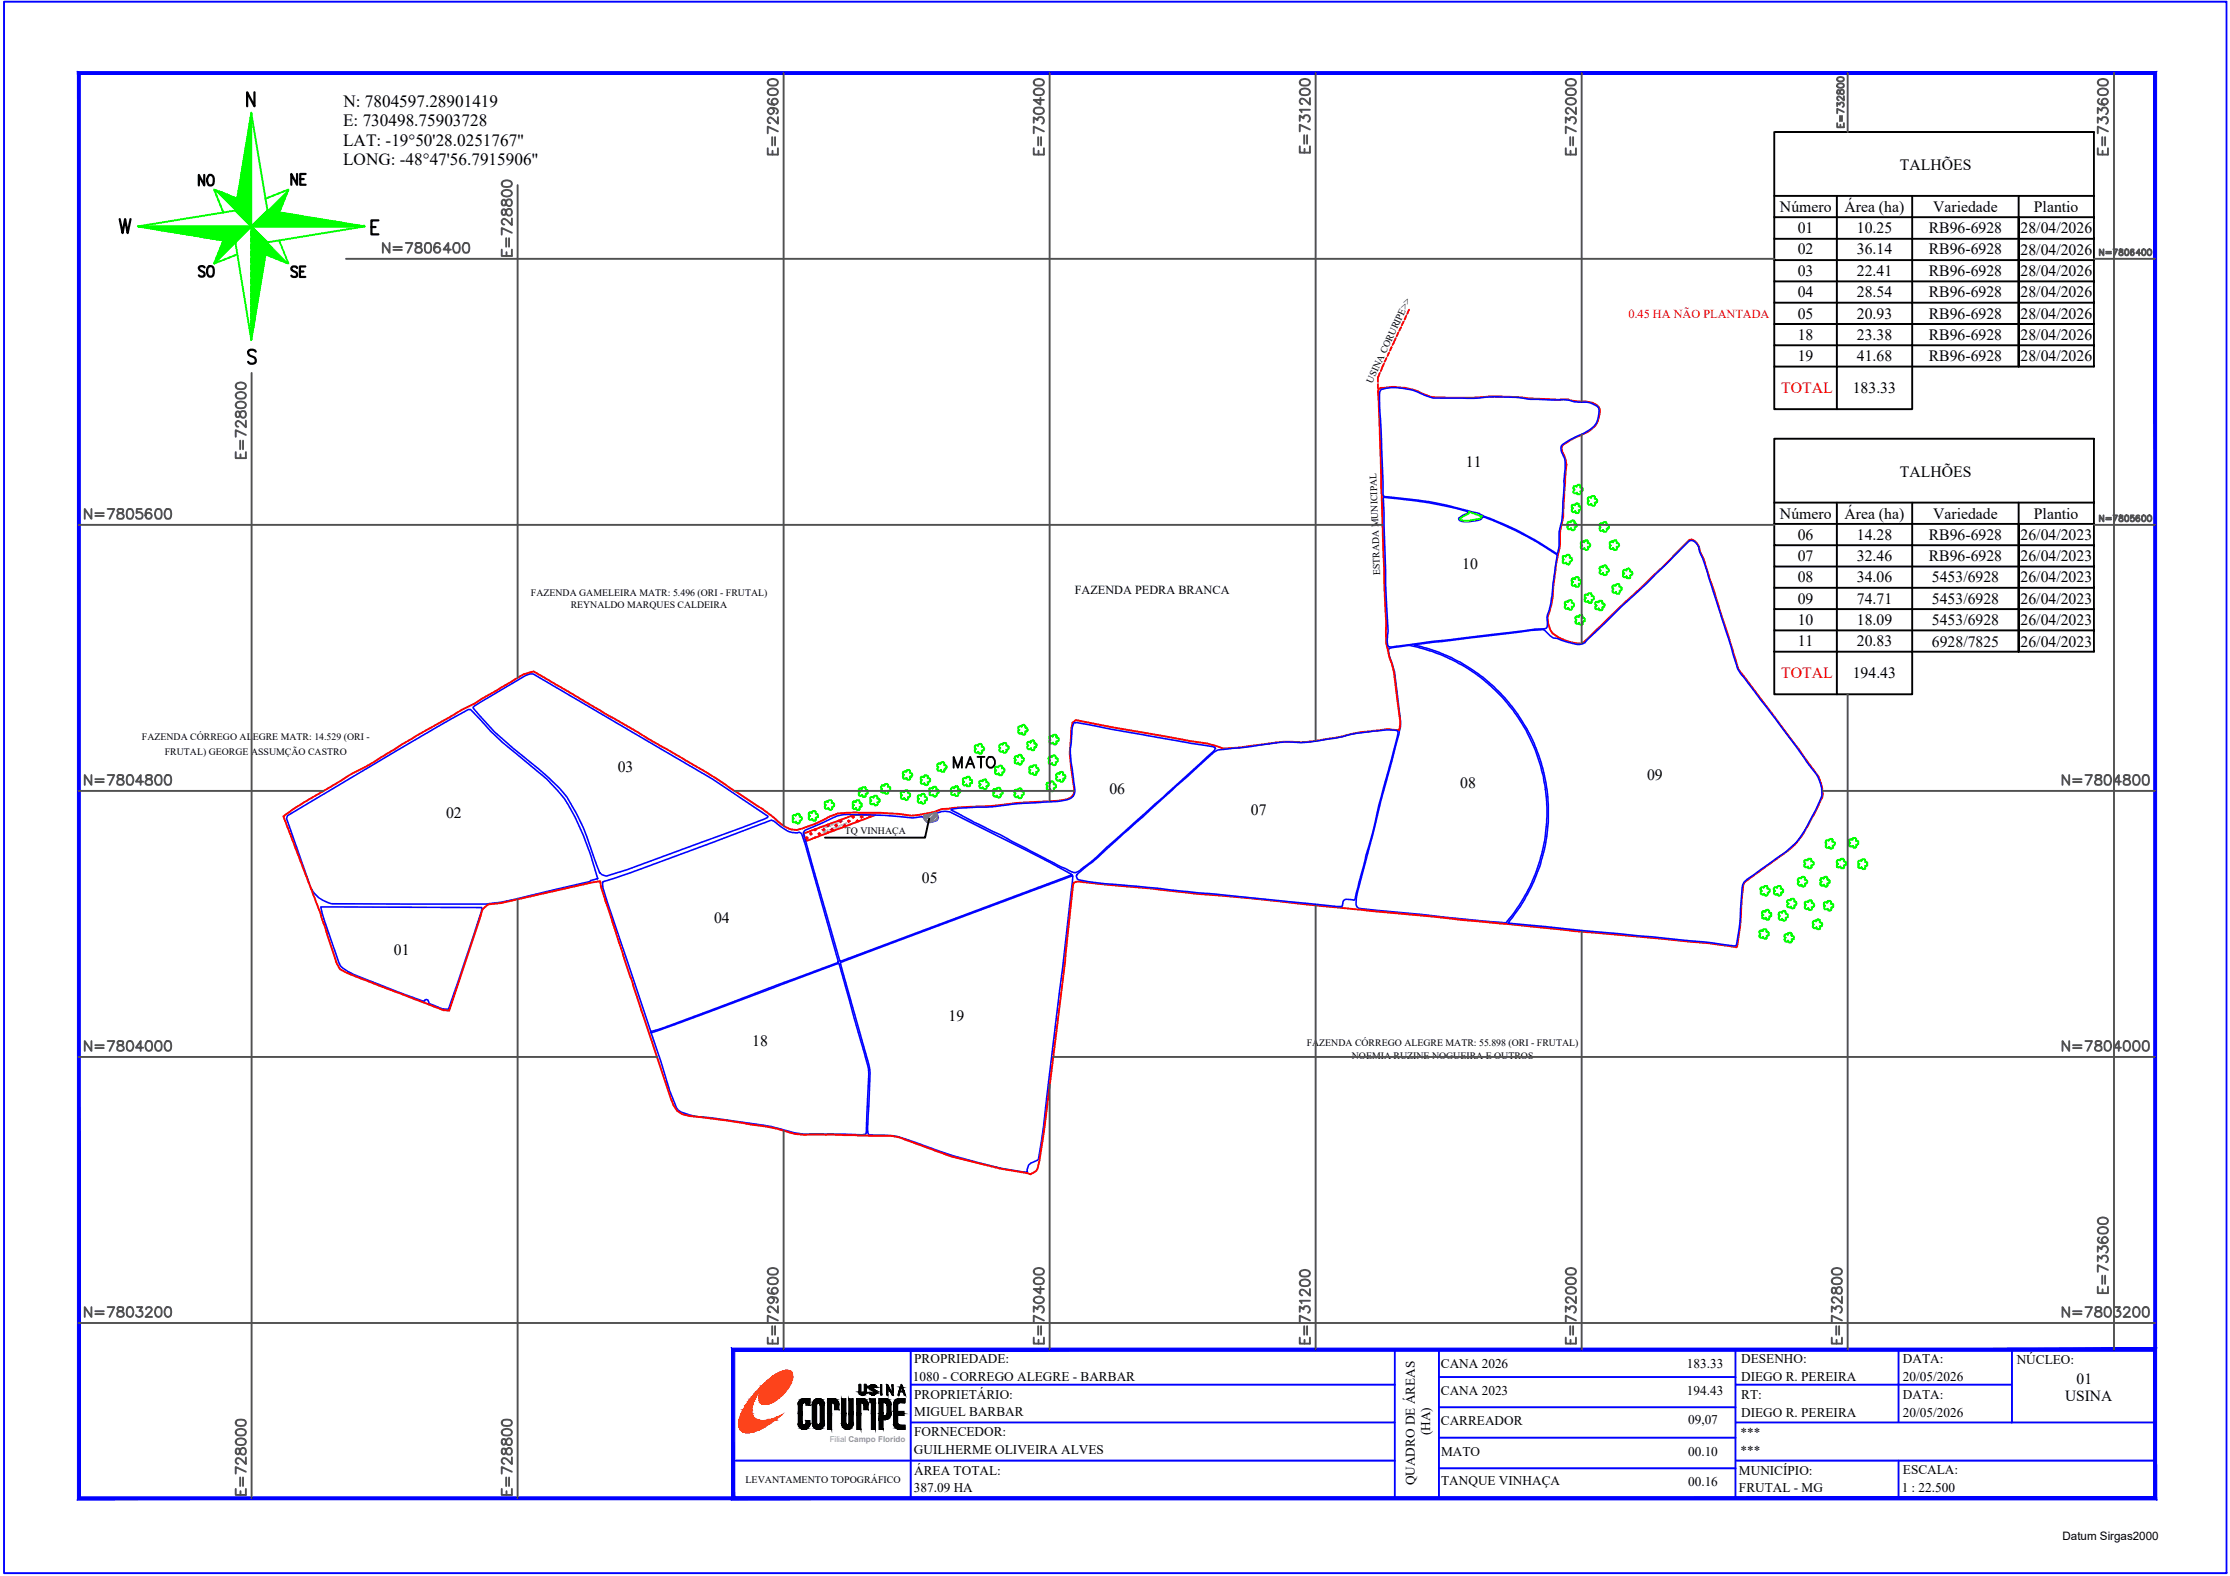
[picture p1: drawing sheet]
<svg xmlns="http://www.w3.org/2000/svg" width="297mm" height="210mm" viewBox="0 0 297 210" stroke-linecap="round" stroke-linejoin="round" font-family="sans-serif">
<defs><g id="words">
<text font-size="4.4" fill="#0f0" x="126.3" y="103.4">MATO</text>
<g font-size="4" fill="#505050">
<text x="281.9" y="21.9" transform="rotate(-90 281.9 21.9)">E=733600</text>
<text x="10.2" y="70.2">N=7805600</text>
<text x="10.2" y="141.1">N=7804000</text>
<text x="273.8" y="141.1">N=7804000</text>
<text x="281.9" y="173.6" transform="rotate(-90 281.9 173.6)">E=733600</text>
</g>
<g font-size="2.3">
<text x="45.7" y="16.8">E: 730498.75903728</text>
<text x="45.7" y="14.2">N: 7804597.28901419</text>
<text x="45.7" y="19.4">LAT: -19°50'28.0251767&quot;</text>
<text x="45.7" y="22">LONG: -48°47'56.7915906&quot;</text>
</g>
<g font-size="2.1">
<text x="253.1" y="22.7">TALHÕES</text>
<text x="237.1" y="28.2">Número</text>
<text x="245.7" y="28.2">Área (ha)</text>
<text x="257.5" y="28.3">Variedade</text>
<text x="270.9" y="28.3">Plantio</text>
<text x="239.5" y="33.9">02</text>
<text x="239.5" y="31">01</text>
<text x="247.3" y="33.9">36.14</text>
<text x="247.3" y="31">10.25</text>
<text x="256.9" y="33.9">RB96-6928</text>
<text x="256.9" y="31">RB96-6928</text>
<text x="269.1" y="33.9">28/04/2026</text>
<text x="269.1" y="31.1">28/04/2026</text>
<text x="239.5" y="39.6">04</text>
<text x="239.5" y="36.8">03</text>
<text x="247.3" y="39.6">28.54</text>
<text x="247.3" y="36.7">22.41</text>
<text x="256.9" y="39.6">RB96-6928</text>
<text x="256.9" y="36.7">RB96-6928</text>
<text x="269.1" y="39.6">28/04/2026</text>
<text x="269.1" y="36.8">28/04/2026</text>
<text x="239.5" y="45.3">18</text>
<text x="239.5" y="42.4">05</text>
<text x="247.3" y="45.3">23.38</text>
<text x="247.3" y="42.4">20.93</text>
<text x="256.9" y="45.3">RB96-6928</text>
<text x="256.9" y="42.4">RB96-6928</text>
<text x="269.1" y="45.3">28/04/2026</text>
<text x="269.1" y="42.4">28/04/2026</text>
<text x="239.5" y="48.1">19</text>
<text x="246.8" y="52.3">183.33</text>
<text x="247.3" y="48.1">41.68</text>
<text x="256.9" y="48.1">RB96-6928</text>
<text x="269.1" y="48.1">28/04/2026</text>
<text x="195.3" y="62.2">11</text>
<text x="253.1" y="63.6">TALHÕES</text>
<text x="237.1" y="69.1">Número</text>
<text x="239.5" y="71.9">06</text>
<text x="245.7" y="69.1">Área (ha)</text>
<text x="247.3" y="71.9">14.28</text>
<text x="256.9" y="71.9">RB96-6928</text>
<text x="257.5" y="69.1">Variedade</text>
<text x="269.1" y="71.9">26/04/2023</text>
<text x="270.9" y="69.1">Plantio</text>
<text x="194.8" y="75.8">10</text>
<text x="239.5" y="74.7">07</text>
<text x="239.5" y="77.6">08</text>
<text x="247.3" y="74.7">32.46</text>
<text x="247.3" y="77.6">34.06</text>
<text x="256.9" y="74.7">RB96-6928</text>
<text x="257.3" y="77.6">5453/6928</text>
<text x="269.1" y="74.7">26/04/2023</text>
<text x="269.1" y="77.6">26/04/2023</text>
<text x="239.5" y="83.2">10</text>
<text x="239.5" y="80.4">09</text>
<text x="247.3" y="83.2">18.09</text>
<text x="247.3" y="80.4">74.71</text>
<text x="257.3" y="83.2">5453/6928</text>
<text x="257.3" y="80.4">5453/6928</text>
<text x="269.1" y="83.2">26/04/2023</text>
<text x="269.1" y="80.4">26/04/2023</text>
<text x="239.5" y="86.1">11</text>
<text x="247.3" y="86.1">20.83</text>
<text x="257.3" y="86.1">6928/7825</text>
<text x="269.1" y="86.1">26/04/2023</text>
<text x="246.8" y="90.4">194.43</text>
<text x="82.3" y="102.8">03</text>
<text x="147.8" y="105.8">06</text>
<text x="194.5" y="105">08</text>
<text x="219.4" y="103.9">09</text>
<text x="59.4" y="108.9">02</text>
<text x="166.6" y="108.6">07</text>
<text x="122.8" y="117.6">05</text>
<text x="95.1" y="122.9">04</text>
<text x="52.5" y="127.2">01</text>
<text x="126.4" y="135.9">19</text>
<text x="100.2" y="139.3">18</text>
<text x="276.6" y="184.3">01</text>
<text x="275.1" y="186.6">USINA</text>
</g>
<g font-size="2.1" fill="#f00">
<text x="237.3" y="52.4">TOTAL</text>
<text x="237.3" y="90.4">TOTAL</text>
</g>
<g font-size="1.8">
<text x="121.6" y="183.9">1080 - CORREGO ALEGRE - BARBAR</text>
<text x="121.8" y="181.5">PROPRIEDADE:</text>
<text x="191.9" y="182.2">CANA 2026</text>
<text x="191.9" y="185.8">CANA 2023</text>
<text x="224.7" y="182.2">183.33</text>
<text x="224.7" y="185.8">194.43</text>
<text x="231.9" y="181.5">DESENHO:</text>
<text x="231.9" y="183.9">DIEGO R. PEREIRA</text>
<text x="253.5" y="181.5">DATA:</text>
<text x="253.5" y="184">20/05/2026</text>
<text x="268.6" y="181.7">NÚCLEO:</text>
<text x="121.8" y="186.3">PROPRIETÁRIO:</text>
<text x="121.8" y="188.6">MIGUEL BARBAR</text>
<text x="121.8" y="191.2">FORNECEDOR:</text>
<text x="190.5" y="191.2" transform="rotate(-90 190.5 191.2)">(HA)</text>
<text x="191.9" y="189.8">CARREADOR</text>
<text x="224.9" y="189.7">09,07</text>
<text x="231.8" y="191.4">***</text>
<text x="231.9" y="186.3">RT:</text>
<text x="231.9" y="188.7">DIEGO R. PEREIRA</text>
<text x="253.5" y="186.3">DATA:</text>
<text x="253.5" y="188.8">20/05/2026</text>
<text x="121.7" y="193.6">GUILHERME OLIVEIRA ALVES</text>
<text x="121.8" y="196.4">ÁREA TOTAL:</text>
<text x="188.5" y="197.8" transform="rotate(-90 188.5 197.8)">QUADRO DE ÁREAS</text>
<text x="192" y="193.9">MATO</text>
<text x="192" y="197.8">TANQUE VINHAÇA</text>
<text x="224.9" y="193.9">00.10</text>
<text x="224.9" y="198">00.16</text>
<text x="231.6" y="196.4">MUNICÍPIO:</text>
<text x="231.8" y="193.8">***</text>
<text x="253.5" y="196.3">ESCALA:</text>
<text x="121.7" y="198.7">387.09 HA</text>
<text x="231.6" y="198.7">FRUTAL - MG</text>
<text x="253.3" y="198.7">1 : 22.500</text>
</g>
<text font-size="1.6" fill="#f00" x="216.9" y="42.4">0.45 HA NÃO PLANTADA</text>
<text font-size="1.6" x="143.2" y="79.2">FAZENDA PEDRA BRANCA</text>
<text font-size="1.5" x="274.7" y="205.1">Datum Sirgas2000</text>
<g font-size="1.3">
<text x="182.8" y="51.1" transform="rotate(-65 182.8 51.1)">USINA CORURIPE&gt;&gt;</text>
<text x="183.8" y="76.6" transform="rotate(-92 183.8 76.6)">ESTRADA MUNICIPAL</text>
<text x="70.7" y="79.3">FAZENDA GAMELEIRA MATR: 5.496 (ORI - FRUTAL)</text>
<text x="76" y="81">REYNALDO MARQUES CALDEIRA</text>
<text x="18.9" y="98.6">FAZENDA CÓRREGO ALEGRE MATR: 14.529 (ORI -</text>
<text x="22" y="100.5">FRUTAL) GEORGE ASSUMÇÃO CASTRO</text>
<text x="112.6" y="111">TQ VINHAÇA</text>
<text x="174.1" y="139.3">FAZENDA CÓRREGO ALEGRE MATR: 55.898 (ORI - FRUTAL)</text>
<text x="180.1" y="141">NOEMIA RUZINE NOGUEIRA E OUTROS</text>
<text x="99.3" y="197.5">LEVANTAMENTO TOPOGRÁFICO</text>
</g>
<text font-size="1.1" fill="#989898" x="110.5" y="192">Filial Campo Florido</text>
<g font-size=".3">
<text x="109.6" y="111" transform="rotate(-21 109.6 111)">ÁREA NÃO PLANTADA</text>
<text x="109.8" y="110.4" transform="rotate(-21 109.8 110.4)">REFORMA 0.45 HA</text>
</g>
</g></defs>
<g fill="none" stroke="#f00" stroke-width=".25">
<path d="M183.5 51.2v.5M183.8 49.7l-.3 .6v.6M184.3 48.4l-.4 1M184.7 47.7l-.3 .5M185 47l-.2 .4M185.4 46.2l-.2 .5M185.9 45.1l-.4 .8M186.3 44.3l-.3 .5M186.6 43.6l-.2 .4M187 42.8l-.3 .5M187.3 42.1l-.2 .5M187.7 41.2l-.3 .6"/>
<path d="M107 111l6.8-2.5 2.8 .1-9.3 3.4zM107.3 111.6h.3M107.5 111.5v.3M107.9 111.1h.2M108 110.9v.3M108.4 110.5h.3M108.6 110.4v.2M108.6 111.5v.1M109 111.1h.3M109.1 110.9v.3M109.5 110.5h.3M109.7 110.4v.2"/>
<path d="M110.1 110h.3M110.3 110.9h.1M110.3 109.8v.3M110.7 110.5h.3M110.8 110.4v.2M111.2 110h.3M111.4 109.8v.3M111.8 109.4h.3M112 109.2v.3M112.4 110h.2M112.5 109.8v.3M112.9 109.4h.3"/>
<path d="M113.1 109.2v.3M113.5 108.8h.3M113.7 108.7v.2M114.1 109.4h.2M114.2 109.2v.2M114.6 108.8h.3M114.8 108.7v.2M115.9 108.7v.1h-.1"/>
</g>
<!-- layer: 0114001080008 -->
<path d="M185 86.4l1.5-.3a4.6 4.6 0 0 1 2.8 .2 22.6 22.6 0 0 1 11.3 36.6l-19.5-1.9a.61 .61 0 0 1-.5-.6l.2-1.5 5.7-22.2v-.7l-.8-6.5-.6-2.2-.2-.5z" fill="none" stroke="#00f" stroke-width=".21"/>
<!-- layer: 0114001080001 -->
<path d="M42.7 120.8l21.5 .1-.1 .5-1 3.1-3.4 9.9h-.7l-1.8-.7-.2-.5-.2-.1-.3 .1v.2l-9.4-3.6-.8-.4a2.45 2.45 0 0 1-1.4-2l-1.7-4.8z" fill="none" stroke="#00f" stroke-width=".21"/>
<!-- layer: 0114001080002 -->
<path d="M38.3 108.6l.5-.3a573.9 573.9 0 0 1 23.6-13.8h.3l2.6 2.9 1.7 1.5 5.8 4.8a15.2 15.2 0 0 1 3.8 5.2l1.1 2.3 .9 2.6 1 3.2-.9 .3-.1 .1-10.2 2.4-1.6 .4-2.1 .2h-20.6a3.9 3.9 0 0 1-2.7-2.2l-3.2-9.2z" fill="none" stroke="#00f" stroke-width=".21"/>
<!-- layer: 0114001080003 -->
<path d="M63 94.2l1.4-.9 5.6-3.3 .6-.2h.4l23.9 13.9 7.4 5v.2l-.3 .1-3 1.2-15.5 5.6-2.7 .9-.6-.2-.3-.3-.5-1.2a32.1 32.1 0 0 0-3.9-8.9 26.4 26.4 0 0 0-3.8-3.8l-3.3-2.6a26.7 26.7 0 0 1-5.4-5.5z" fill="none" stroke="#00f" stroke-width=".21"/>
<!-- layer: 0114001080019 -->
<path d="M112 128.2l30.9-11.6v.7l-1.4 11.6-2 16.8a87.6 87.6 0 0 1-1.2 8.8l-1 .4-.3 .3-.2 .6v.3h-.5a70.1 70.1 0 0 1-15.3-4.3 9.9 9.9 0 0 0-4.7-.6l-.5-.1-.2-.3 .2-5.6a11.6 11.6 0 0 0-.9-6.3z" fill="none" stroke="#00f" stroke-width=".21"/>
<!-- layer: 0114001080005 -->
<path d="M107.2 110.6l2.2-.9a6.5 6.5 0 0 1 3.4-1.2 65.7 65.7 0 0 1 8.8 .4l1.2-.1 .7 .7h.4l.9-.2 .2-.4-.2-.6 .6-.2h1.1a324.2 324.2 0 0 1 16.3 8.4l-30.9 11.5-4.9-17.1z" fill="none" stroke="#00f" stroke-width=".21"/>
<!-- layer: 0114001080018 -->
<path d="M86.7 137.6l8-2.9 17-6.4 4 14v.8l-.3 7.8-.1 .2h-.4h-7.9l-1.1-.2-1.7-.5a65.3 65.3 0 0 0-11.3-1.7 6.2 6.2 0 0 1-2.6-.9 23.8 23.8 0 0 1-2.3-6.4z" fill="none" stroke="#00f" stroke-width=".21"/>
<!-- layer: 0114001080004 -->
<path d="M80.3 117.4l4-1.3 18.4-6.9 .3 .1a6.5 6.5 0 0 0 2.6 1.6h.6l.3-.1 .3 .3 .4 1.2 4.5 15.8-.1 .1-7.6 2.8a373.9 373.9 0 0 1-17 6.3l-.3 .1-5.8-17.3-.6-1.8z" fill="none" stroke="#00f" stroke-width=".21"/>
<!-- layer: 0114001080 -->
<path d="M37.7 108.7a71.1 71.1 0 0 1 7.3-4.5l1.8-1.1 2.6-1.4 6.3-3.8 5.8-3.4 1.8-.8 6.5-3.9 1.3-.4 16.9 10a137.8 137.8 0 0 1 15.2 9.6 5.4 5.4 0 0 0 2.2 1.5h.7l.8-.2a17.3 17.3 0 0 0 3.7-1.6l1-.4h1.2a46.5 46.5 0 0 1 8.6 .3l2.7-.4 1.4-.4 .9-.1a34.7 34.7 0 0 1 5.4-.3l3.6-.5 4.8-.2a4.2 4.2 0 0 0 2.7-.7l.2-.4v-.6l-.5-3a9.9 9.9 0 0 1 0-3.7l.3-2.1 .4-.3 5.1 1 12.4 2.1 2.1 .7 2.4-.2 3.7-.5a13.5 13.5 0 0 1 4.3-.1l2.1-.2 2.9-.5a23 23 0 0 1 5.2-.9 9.8 9.8 0 0 1 2.9 0l.1-1.3-1-7.1a13.3 13.3 0 0 1-.9-5.9l-.2-5.2-.5-16.4-.4-9.3a.62 .62 0 0 1 .9-.4 9.7 9.7 0 0 1 5.7 1 5.9 5.9 0 0 0 3.1 .3l3.7-.1a28 28 0 0 1 6.6 .2l4.3 .1a3.3 3.3 0 0 1 1.8 .2l2.1 .2a1.28 1.28 0 0 1 1.4 1.2l-.2 1a3.1 3.1 0 0 1-2.3 2.1 7.9 7.9 0 0 0-2.5 1.6 3.6 3.6 0 0 0 .5 1.7v.8l-.3 5.2a9.3 9.3 0 0 1-.5 3.4 15 15 0 0 1-.6 4.7l-.3 2.8a12.5 12.5 0 0 1-.8 4.1 3.6 3.6 0 0 0 .9 2.3 5.5 5.5 0 0 0 3.7 1.2l1-.9 10.1-9.6 3.2-3.3h.4a1.99 1.99 0 0 1 1.1 1.6l.4 1 4.7 14.7 9.9 13.2a4.9 4.9 0 0 1 1.2 3.8 36.3 36.3 0 0 1-3.1 5.7 11.3 11.3 0 0 1-3.1 2.6l-4.1 2.9a1.29 1.29 0 0 0-.3 1.1l-.2 2.5a26.9 26.9 0 0 1-.5 4.8l-.1 .4-3.8-.6-17.8-1.6-8.7-.9-25-2.4-9.3-1.1-7.2-.5-6.2-.8-9.6-.9h-.4l-.3 .2-.1 .5-1 9.8-2.8 22.9-.6 3.7-.3 1.2-.2 .2-.7 .5-.6-.2a66.7 66.7 0 0 1-17-4.7 16.7 16.7 0 0 0-3.9-.2l-4.8-.2h-3.8l-1.4-.1a39.2 39.2 0 0 0-6.8-1.4l-7.1-1-.9-.2-.8-.4a15 15 0 0 1-1.6-4l-7.9-23.8-.7-2.2v-.6l-1.1 .1-12.2 2.8-1.7 .2-.7 .6-4.5 13.5-.7-.1-11.6-4.4-2.2-1-.5-.9-2.2-6.7z" fill="none" stroke="#f00" stroke-width=".25"/>
<!-- layer: 0114001080006 -->
<path d="M126.7 107.8a23.6 23.6 0 0 1 5.2-.3l.7-.1a66 66 0 0 1 8.3-.7h.6a1.89 1.89 0 0 0 1.6-1 13.1 13.1 0 0 0-.3-3.3l-.2-1a7.5 7.5 0 0 1 .1-2.5l.2-2.2 .2-.4 .4-.1 4.5 .9 13.6 2.4h.2l.1 .2-.3 .4-6.6 6-7.6 6.8a20.5 20.5 0 0 1-4 3.3h-.3a110.4 110.4 0 0 1-9.8-5l-3.5-1.7-3.1-1.6z" fill="none" stroke="#00f" stroke-width=".21"/>
<!-- layer: 0114001080007 -->
<path d="M143.6 116.3l1.3-1a12.1 12.1 0 0 0 2.4-2.1l14.4-13a1.99 1.99 0 0 1 1.4-.4l5.9-.7a13.5 13.5 0 0 1 4.3-.2h.8a40 40 0 0 0 6.5-1.2 32.4 32.4 0 0 1 5.2-.4l.4 .1v.3l-2.3 8.8a71.4 71.4 0 0 1-2 7.5l-1.4 5.7-.2 .2-.9-.1a.53 .53 0 0 0-.6 .6v.3a1.81 1.81 0 0 1-1.4 0l-26-2.7a57 57 0 0 1-7.7-.8l-.2-.1-.1-.5z" fill="none" stroke="#00f" stroke-width=".21"/>
<path d="M123 108.6l1.7-.4a.72 .72 0 0 1 0 1l-.5 .2a.7 .7 0 0 1-1.1-.5zM123.5 108.6l-.4 .3M123.6 108.5l-.5 .5M123.9 108.5l-.7 .6M124.1 108.4l-.9 .8M124.7 108.3l-1.2 1.1M124.7 108.3l-1.1 1.2M124.8 108.5l-1 .9M124.8 108.6l-.8 .8M124.9 109l-.2 .2" fill="none" stroke="#808080" stroke-width=".25"/>
<!-- layer: 0114001080010 -->
<path d="M184.3 66.3a52.4 52.4 0 0 1 11.2 1.8v.2l-.7 .3-.5 .5a1.2 1.2 0 0 0 1.4 .4l1.1-.2a.87 .87 0 0 0 .8-.5 39.6 39.6 0 0 1 9.8 5.2l-.5 3.7a18.6 18.6 0 0 1-.8 4.5 1.86 1.86 0 0 1-.1 1.5l-15.6 1.8a29.6 29.6 0 0 1-5.5 .6 3.3 3.3 0 0 1 0-2l-.3-6.4z" fill="none" stroke="#00f" stroke-width=".21"/>
<!-- layer: 0114001080011 -->
<path d="M184 51.9a7.8 7.8 0 0 1 5.9 .8l1 .3h3.6a15 15 0 0 0 3.5-.1h4.2a42.7 42.7 0 0 0 6.5 .4 7.7 7.7 0 0 0 2.7 .3l.7 .2a1.01 1.01 0 0 1 .9 1.3l-.2 .7a2.36 2.36 0 0 1-1.4 1.7l-.4 .2a11.1 11.1 0 0 0-3 1.6v.2a1.45 1.45 0 0 0 .2 1.2 3.8 3.8 0 0 1 .2 2.5l-.1 1a7.8 7.8 0 0 1-.1 2.6 12.3 12.3 0 0 1-.5 4.1 9.2 9.2 0 0 1-.2 2.8l-.1 .1a44.4 44.4 0 0 0-10.1-5.2l-.3-.2-1-.2a48.6 48.6 0 0 0-11.7-2.1l-.1-.3-.2-8.5-.2-3.8v-1.1z" fill="none" stroke="#00f" stroke-width=".21"/>
<!-- layer: TEXTO -->
<path d="M123.8 109l-.6 2.6h-13.3" fill="none" stroke="#000" stroke-width=".25"/>
<!-- layer: FOLHA -->
<g fill="#00f" stroke="#00f" stroke-width=".13">
<path d="M10.3 9.5l.4 .4 276.6-.4zM10.7 9.9l276.6-.4-.4 .4zM287.3 9.5l-.4 .4 .4 189.8zM286.9 9.9l.4 189.8-.4-.3zM10.3 199.7h277l-.4-.3zM10.3 199.7l.4-.3h276.2zM10.3 9.5v190.2l.4-.3zM10.3 9.5l.4 .4v189.5z"/>
<path d="M97.4 179.5l.5 .5 189.4-.5zM97.9 180l189.4-.5-.4 .5zM287.3 179.5l-.4 .5 .4 19.7zM286.9 180l.4 19.7-.4-.3zM97.4 199.7h189.9l-.4-.3zM97.4 199.7l.5-.3h189zM97.4 179.5v20.2l.5-.3zM97.4 179.5l.5 .5v19.4z"/>
</g>
<g fill="none" stroke="#00f" stroke-width=".25">
<path d="M.5 .2h296.1v209.3h-296.1zM121.3 179.8v19.7M185.8 179.8v19.7M191.7 179.8v19.8M231.2 179.8v19.7M252.9 179.8v9.6M268 179.8v9.7M97.6 194.5h88.2M121.3 189.5h64.5M121.3 184.4h64.5M191.7 183.4h39.5M191.7 187.4h39.5"/>
<path d="M191.7 191.5h39.5M191.7 195.6h39.5M231.2 194.5h55.8M231.2 189.5h55.8M231.2 184.4h36.7M252.9 194.5v5"/>
</g>
<!-- layer: PDF_SETA_NORTE -->
<g fill="none" stroke="#0f0" stroke-width=".25">
<path d="M33.5 15.1h.1M33.5 15.1v30.2M33.5 15.3h-.1M33.5 15.4h-.1M33.5 15.5l-.1 .1M33.5 15.6l-.2 .2M33.5 15.8l-.2 .1M33.5 15.9l-.2 .2M33.5 16.1l-.2 .1M33.5 16.2l-.2 .2M33.5 16.3l-.3 .3M33.5 16.4l-.3 .3"/>
<path d="M33.5 16.6l-.3 .3M33.5 16.7l-.3 .3M33.5 16.9l-.4 .3M33.5 17l-.4 .4M33.5 17.1l-.4 .4M33.5 17.2l-.5 .5M33.5 17.4l-.5 .4M33.5 17.5l-.5 .5M33.5 17.6l-.5 .6M33.5 17.8l-.5 .5M33.5 17.9l-.6 .6M33.5 18l-.6 .6"/>
<path d="M33.5 18.2l-.6 .6M33.5 18.3l-.7 .7M33.5 18.4l-.7 .7M33.5 18.6l-.7 .7M33.5 18.7l-.7 .7M33.5 18.9l-.8 .7M33.5 19l-.8 .8M33.5 19.1l-.8 .8M33.5 19.2l-.9 .9M33.5 19.4l-.9 .8M33.5 19.5l-.9 .9M33.5 19.7l-.9 .9"/>
<path d="M33.5 19.8l-1 .9M33.5 19.9l-1 1M18.4 30.2h30.2M18.6 30.2h-.1M18.7 30.2h.1M18.8 30.2h-.1M19 30.2h-.1M19.1 30.2l-.1 .1M19.2 30.2l-.1 .1M19.4 30.2l-.2 .1M19.5 30.2l-.2 .1M19.6 30.2l-.1 .1"/>
<path d="M19.8 30.2l-.3 .2M19.9 30.2l-.2 .2M20.1 30.2l-.3 .2M20.2 30.2l-.3 .2M20.3 30.2l-.2 .2M20.4 30.2l-.3 .3M20.6 30.2l-.3 .3M20.7 30.2l-.4 .3M20.8 30.2l-.3 .3M21 30.2l-.4 .3M21.1 30.2l-.4 .3M21.2 30.2l-.4 .3"/>
<path d="M21.4 30.2l-.5 .4M21.5 30.2l-.4 .4M21.6 30.2l-.4 .5M21.7 30.2l-.4 .5M21.9 30.2l-.5 .5M22 30.2l-.5 .5M22.2 30.2l-.6 .5M22.3 30.2l-.6 .5M22.4 30.2l-.5 .5M22.5 30.2l-.5 .6M22.7 30.2l-.6 .6M22.8 30.2l-.6 .6"/>
<path d="M23 30.2l-.7 .6M23.1 30.2l-.7 .6M23.2 30.2l-.7 .7M23.4 30.2l-.8 .7M23.5 30.2l-.7 .7M23.7 30.2l-.8 .7M23.8 30.2l-.8 .7M23.9 30.2l-.8 .8M24 30.2l-.8 .8M24.2 30.2l-.8 .8M24.3 30.2l-.9 .8M24.4 30.2l-.8 .8"/>
<path d="M24.6 30.2l-.9 .8M24.7 30.2l-.9 .8M24.8 30.2l-.9 .9M25 30.2l-1 .9M25.1 30.2l-.9 .9M25.2 30.2l-1 .9M25.3 30.2l-.9 1M25.5 30.2l-1 1M25.6 30.2l-1 1M25.8 30.2l-1 1M25.9 30.2l-1.1 1M26 30.2l-1 1.1"/>
<path d="M26.1 30.2l-1.1 1.1M26.3 30.2l-1.1 1.1M26.4 30.2l-1.1 1.1M26.6 30.2l-1.2 1.1M26.7 30.2l-1.1 1.1M26.8 30.2l-1.2 1.1M27 30.2l-1.2 1.2M27.1 30.2l-1.2 1.2M27.2 30.2l-1.2 1.2M27.4 30.2l-1.3 1.2M27.5 30.2l-1.3 1.2M27.6 30.2l-1.3 1.3"/>
<path d="M27.8 30.2l-1.4 1.3M27.9 30.2l-1.3 1.3M28 30.2l-1.3 1.3M28.1 30.2l-1.3 1.4M28.3 30.2l-1.4 1.4M28.4 30.2l-1.4 1.4M28.6 30.2l-1.5 1.4M28.7 30.2l-1.5 1.4M28.7 25.3l2.7 2.7M28.8 30.2l-1.4 1.5M28.9 30.2l-1.4 1.5M28.9 25.4l2.5 2.4"/>
<path d="M29.1 30.2l-1.5 1.5M29.2 25.5l2.2 2.2M29.2 30.2l-1.5 1.5M29.4 30.2l-1.6 1.5M29.4 25.5l2 2.1 2.1-2.1M29.5 30.2l-1.6 1.6M29.6 30.2l-1.6 1.6M29.6 25.6l1.8 1.9M29.7 30.2l-1.6 1.6M29.8 32.1h-.1M29.8 25.7l1.6 1.7M29.9 30.2l-1.6 1.6"/>
<path d="M30 30.2l-1.6 1.6M30 32.1l-.4 .5M30.2 30.2l-1.7 1.6M30.3 25.9l1.2 1.2M30.3 30.2l-1.7 1.6M30.4 30.2l-1.7 1.7M30.5 26l1 1.1M30.6 30.2l-1.7 1.7M30.7 30.2l-1.8 1.7M30.7 26.1l.8 .8M30.8 30.2l-1.7 1.7M30.9 26.2l.6 .6"/>
<path d="M30.9 30.2l-1.7 1.7M31 32.2l-2.2 2.3M31.1 30.2l-1.8 1.8M31.1 26.3l.5 .4M31.2 30.2l-1.8 1.8M31.2 32.3l-2.6 2.6M31.3 26.3l.3 .3M31.4 30.2l-1.9 1.8M31.5 30.2l-1.8 1.8M31.6 26.5l-3.1-1.3 1.2 3.1M31.6 33.9l-3.1 1.2M31.7 30.2l-2 1.9-1.2 3 5-4.9"/>
<path d="M31.8 30.2l-2.1 2.1M31.9 30.2l-1.9 1.9M32.1 30.2l-2.6 2.6M32.2 30.2l-2.8 2.7M32.3 30.2l-3 3M32.5 30.2l-3.3 3.2M32.6 30.2l-3.4 3.4M32.7 30.2l-3.7 3.6M32.9 30.2l-4 3.9M33 30.2l-4.1 4.1M33.1 30.2l-2 2M33.3 30.2l-4.6 4.5"/>
<path d="M33.4 30.2l-2.1 2.1M33.5 34.7l2.1-2 2.2 2.2M33.5 34.6l2.1-2.1 2.4 2.4M33.5 30.2h.1M33.5 24.6l-1.9 1.9-.1-.1M33.5 25.3l-2 2-1.5-1.5M33.5 25.9l-2.1 2.1 2.1 2.2-2.1 2.1M33.5 20.3l-1 1.1M33.5 20l-1 1M33.5 20.2l-1 1M33.5 20.4l-1.1 1.1M33.5 20.6l-1.1 1.1"/>
<path d="M33.5 20.7l-1.1 1.1M33.5 20.8l-1.2 1.2M33.5 21l-1.2 1.2M33.5 21.1l-1.2 1.2M33.5 21.2l-1.3 1.3M33.5 21.4l-1.3 1.2M33.5 21.5l-1.3 1.3M33.5 21.6l-1.3 1.4M33.5 21.8l-1.3 1.3M33.5 21.9l-1.4 1.4M33.5 22l-1.4 1.4M33.5 22.2l-1.4 1.4"/>
<path d="M33.5 22.3l-1.4 1.5M33.5 22.5l-1.5 1.4M33.5 22.6l-1.5 1.5M33.5 22.7l-1.5 1.5M33.5 22.8l-1.6 1.6M33.5 23l-1.6 1.6M33.5 23.1l-1.6 1.6M33.5 23.2l-1.6 1.7M33.5 23.4l-1.7 1.6M33.5 23.6l-1.7 1.6M33.5 23.7l-1.7 1.7M33.5 23.8l-1.8 1.7"/>
<path d="M33.5 23.9l-1.8 1.8M33.5 24.1l-1.8 1.7M33.5 24.2l-1.8 1.8M33.5 24.4l-1.8 1.8M33.5 24.5l-1.9 1.8M33.5 24.7l-1.9 1.9M33.5 24.9l-2 1.9M33.5 25l-2 2M33.5 25.2l-2 1.9M33.5 25.4l-2.1 2M33.5 25.7l-2.1 2M33.5 25.8l-2.1 2.1"/>
<path d="M33.5 26.1l-2.1 2M33.5 26.2l-2 2M33.5 26.3l-1.9 2M33.5 26.5l-1.9 1.8M33.5 26.6l-1.8 1.8M33.5 26.7l-1.8 1.8M33.5 26.9l-1.7 1.6M33.5 27l-1.6 1.6M33.5 27.1l-1.5 1.5M33.5 27.3l-1.5 1.4M33.5 27.4l-1.4 1.4M33.5 27.5l-1.3 1.4"/>
<path d="M33.5 27.7l-1.3 1.2M33.5 27.8l-1.2 1.2M33.5 28l-1.1 1.1M33.5 28.1l-1.1 1M33.5 28.2l-1 1M33.5 28.3l-1 1M33.5 28.5l-.9 .8M33.5 28.6l-.8 .8M33.5 28.7l-.7 .7M33.5 28.9l-.7 .6M33.5 29l-.6 .6M33.5 29.1l-.5 .5"/>
<path d="M33.5 29.3l-.5 .4M33.5 29.4l-.4 .4M33.5 29.5l-.3 .4M33.5 29.6l-.3 .3M33.5 29.8l-.2 .2M33.5 29.9l-.2 .2M33.5 30.1h-.1M33.6 30.2l-.1 .1M33.6 30.3l-.1 .2M33.7 30.4l-.2 .2M33.8 30.5l-.3 .2M33.9 30.5l-.4 .4"/>
<path d="M33.9 30.6l-.4 .4M34 30.7l-.5 .4M34 30.7l-.5 .6M34.1 30.8l-.6 .6M34.1 30.9l-.6 .6M34.2 30.9l-.7 .8M34.3 31l-.8 .8M34.4 39.9l-.9 .9M34.4 31l-.9 .9M34.4 39.7l-.9 .9M34.4 39.5l-.9 1M34.4 31.1l-.9 1"/>
<path d="M34.4 39.4l-.9 1M34.4 39.2l-.9 1M34.5 39.1l-1 1M34.5 31.2l-1 1M34.5 38.9l-1 1.1M34.5 38.7l-1 1.1M34.5 31.3l-1 1M34.6 38.6l-1.1 1.1M34.6 38.4l-1.1 1.2M34.6 38.3l-1.1 1.1M34.6 31.3l-1.1 1.2M34.7 38.1l-1.2 1.2"/>
<path d="M34.7 37.9l-1.2 1.3M34.7 31.4l-1.2 1.2M34.7 37.8l-1.2 1.2M34.7 37.6l-1.2 1.3M34.8 37.5l-1.3 1.2M34.8 31.4l-1.3 1.3M34.8 37.3l-1.3 1.3M34.8 37.1l-1.3 1.4M34.8 31.5l-1.3 1.4M34.9 37l-1.4 1.4M34.9 36.8l-1.4 1.4M34.9 36.7l-1.4 1.4"/>
<path d="M34.9 31.6l-1.4 1.4M35 36.5l-1.5 1.4M35 36.3l-1.5 1.5M35 31.7l-1.5 1.4M35 36.2l-1.5 1.4M35 36l-1.5 1.5M35 35.9l-1.5 1.5M35 31.7l-1.5 1.5M35.1 35.7l-1.6 1.6M35.1 35.5l-1.6 1.6M35.1 31.8l-1.6 1.6M35.1 35.4l-1.6 1.6"/>
<path d="M35.1 35.2l-1.6 1.6M35.2 35l-1.7 1.7M35.2 34.9l-1.7 1.7M35.2 31.8l-1.7 1.7M35.2 34.7l-1.7 1.8M35.2 31.9l-1.7 1.8M35.2 34.6l-1.7 1.7M35.2 34.4l-1.7 1.8M35.3 34.2l-1.8 1.8M35.3 34.1l-1.8 1.8M35.3 32l-1.8 1.8M35.3 26.5l3.1-1.3-1.2 3.1"/>
<path d="M35.3 33.9l-1.8 1.9M35.3 32.1l-1.8 1.8M35.3 33.8l.1 .1M35.4 33.8l-1.9 1.9M35.4 33.8l.2 .2M35.4 33.5l-1.9 1.9M35.4 32.1l-1.9 2M35.4 33.5l.7 .6M35.4 33.4l.9 .8M35.5 33.1l-2 2M35.5 32.2l-2 2M35.5 33.2l1.2 1.2"/>
<path d="M35.5 33.1l1.4 1.4M35.5 33l-2 2M35.5 32.8l-2 2.1M35.5 32.9l1.7 1.7M35.5 32.9l1.8 1.8M35.5 32.7l2.1 2.1M35.6 32.2l-2.1 2.1M35.6 28l-2.1 2.2 2.1 2.1-2.1 13-2.1-13-13-2.1 13-2.2 2.1-12.9 2.1 12.9 13 2.2-13 2.1M35.6 32.3l-2.1 2.2M35.6 32.4l2.6 2.6M35.7 28l-2.2 2.2M35.8 28.1l-2.2 2.1"/>
<path d="M35.8 34.1l-.4-.5-1.9 1.9M35.9 28.1l-2.1 2.1M36 28.1l-2.1 2.1M36.1 28.1l-2 2.1M36.2 28.1l-2 2.1M36.3 28.2l-2 2M36.4 28.2l-2 2M36.5 34.3l-1.1-1-1.9 2M36.6 28.2l-2 2M36.7 28.2l-2 2M36.8 28.2l-1.9 2M36.9 28.3l-1.9 1.9"/>
<path d="M37 28.3l-1.9 1.9M37.1 28.3l-1.9 1.9M37.2 32.1l1.2 3-3.1-1.2M37.2 28.3h.1M37.2 28.3l-1.8 1.9M37.3 28l-.2 .3M37.3 28.3l-1.8 1.9M37.4 27.8l-.5 .5M37.5 28.3l-1.8 1.9M37.5 27.6l-.7 .7M37.6 27.4l-.9 .8M37.6 28.3l-1.8 1.9"/>
<path d="M37.7 27.1l-1.1 1.1M37.7 28.4l-1.8 1.8M37.7 26.9l-1.2 1.3M37.8 28.4l-1.7 1.8M37.8 26.7l-1.4 1.5M37.9 28.4l-1.7 1.8M37.9 26.5l-1.6 1.7M38 26.3l-1.9 1.8M38 28.4l-1.7 1.8M38.1 26.1l-2 2M38.2 28.5l-1.8 1.7M38.2 25.8l-2.3 2.3"/>
<path d="M38.3 28.5l-1.7 1.7M38.3 25.6l-2.5 2.5M38.4 25.4l-2.7 2.7M38.4 28.5l-1.7 1.7M38.5 28.5l-1.6 1.7M38.6 28.5l-1.6 1.7M38.7 28.5l-1.6 1.7M38.8 28.5l-1.6 1.7M39 28.6l-1.6 1.6M39.1 28.6l-1.6 1.6M39.2 28.6l-1.5 1.6M39.3 28.6l-1.5 1.6"/>
<path d="M39.4 28.6l-1.5 1.6M39.6 28.7l-1.6 1.5M39.7 28.7l-1.5 1.5M39.8 28.7l-1.5 1.5M39.9 28.7l-1.4 1.5M40 28.7l-1.4 1.5M40.1 28.8l-1.4 1.4M40.2 28.8l-1.4 1.4M40.4 28.8l-1.4 1.4M40.5 28.8l-1.4 1.4M40.6 28.9l-1.3 1.3M40.7 28.9l-1.3 1.3"/>
<path d="M40.8 28.9l-1.3 1.3M40.9 28.9l-1.2 1.3M41 28.9l-1.2 1.3M41.2 29l-1.3 1.2M41.3 29l-1.3 1.2M41.4 29l-1.2 1.2M41.5 29l-1.2 1.2M41.6 29l-1.1 1.2M41.7 29.1l-1.1 1.1M41.8 29.1l-1.1 1.1M41.9 29.1l-1.1 1.1M42.1 29.1l-1.1 1.1"/>
<path d="M42.2 29.1l-1.1 1.1M42.3 29.1l-1 1.1M42.4 29.1l-1 1.1M42.5 29.2l-1 1M42.6 29.2l-1 1M42.7 29.2l-.9 1M42.8 29.2l-.9 1M43 29.2l-.9 1M43.1 29.3l-.9 .9M43.2 29.3l-.9 .9M43.3 29.3l-.9 .9M43.4 29.3l-.8 .9"/>
<path d="M43.5 29.4l-.8 .8M43.7 29.4l-.9 .8M43.8 29.4l-.8 .8M43.9 29.4l-.8 .8M44 29.4l-.7 .8M44.1 29.4l-.7 .8M44.2 29.4l-.7 .8M44.4 29.5l-.8 .7M44.5 29.5l-.7 .7M44.6 29.5l-.7 .7M44.7 29.5l-.6 .7M44.8 29.5l-.6 .7"/>
<path d="M44.9 29.6l-.6 .6M45.1 29.6l-.7 .6M45.2 29.6l-.6 .6M45.3 29.6l-.6 .6M45.4 29.6l-.5 .6M45.5 29.6l-.5 .6M45.6 29.6l-.5 .6M45.7 29.7l-.5 .5M45.9 29.7l-.5 .5M46 29.8l-.5 .4M46.1 29.8l-.5 .4M46.2 29.8l-.4 .4"/>
<path d="M46.3 29.8l-.4 .4M46.4 29.8l-.3 .4M46.5 29.9l-.3 .3M46.7 29.9l-.4 .3M46.8 29.9l-.3 .3M46.9 29.9l-.3 .3M47 29.9l-.2 .3M47.1 29.9l-.2 .3M47.2 29.9l-.2 .3M47.3 30l-.2 .2M47.4 30l-.1 .2M47.6 30l-.2 .2"/>
<path d="M47.7 30l-.1 .2M47.8 30l-.1 .2M47.9 30.1l-.1 .1M48 30.1l-.1 .1M48.1 30.1v.1M48.2 30.1v.1M48.3 30.1v.1M48.5 30.2h.1M33.5 45.1h.1M33.5 45h.1M33.6 44.8l-.1 .1M33.6 44.7l-.1 .1"/>
<path d="M33.6 44.5l-.1 .1M33.6 44.3l-.1 .2M33.6 44.2l-.1 .1M33.7 44l-.2 .2M33.7 43.9l-.2 .2M33.8 43.7l-.3 .3M33.8 43.5l-.3 .3M33.8 43.4l-.3 .3M33.9 43.2l-.4 .4M33.9 43.1l-.4 .3M33.9 42.9l-.4 .4M33.9 42.7l-.4 .5"/>
<path d="M33.9 42.6l-.4 .4M34 42.4l-.5 .5M34 42.3l-.5 .5M34 42.1l-.5 .5M34 41.9l-.5 .6M34.1 41.8l-.6 .5M34.1 41.6l-.6 .6M34.1 41.5l-.6 .6M34.1 41.3l-.6 .7M34.1 41.1l-.6 .7M34.2 41l-.7 .7M34.2 40.8l-.7 .7"/>
<path d="M34.2 40.7l-.7 .7M34.3 40.5l-.8 .8M34.3 40.3l-.8 .9M34.3 40.2l-.8 .8M34.3 40l-.8 .9"/>
</g>
<g fill="none" stroke="#000" stroke-width=".3">
<path d="M33.9 12.3v1.9l-1-1.9v1.9M15.9 29.2l.4 1.8 .4-1.8 .3 1.8 .4-1.8M27.2 23.3v1.4l-.7-1.4v1.4M27.2 35.6a.43 .43 0 0 0-.4-.2 .43 .43 0 0 0-.3 .3l.2 .3 .4 .3a.35 .35 0 0 1 0 .5 .54 .54 0 0 1-.6-.1M27.8 35.5a.45 .45 0 0 1 .5 0 .45 .45 0 0 1 .2 .5v.3a.45 .45 0 0 1-.5 .6 .45 .45 0 0 1-.4-.6 .88 .88 0 0 1 .2-.8zM27.8 23.4a.45 .45 0 0 1 .5 0 .45 .45 0 0 1 .2 .4 .73 .73 0 0 1-.4 .9h-.2a.9 .9 0 0 1-.1-1.3zM39.6 35.7a.43 .43 0 0 0-.8 0v.3l.7 .3 .1 .4a.48 .48 0 0 1-.8 0M39.6 23.2v1.4l-.8-1.4v1.4M39.9 36.2h.5M40 23.8h.5M40.7 35.5h-.8v1.4h.8M40.7 23.2h-.7v1.4h.7"/>
<path d="M49.5 30.2h.5M50.4 29.4h-.9v1.8h.9M34.1 46.8a.54 .54 0 0 0-.6-.2 .54 .54 0 0 0-.5 .4l.2 .3 .6 .3a.5 .5 0 0 1 .1 .8 .63 .63 0 0 1-.9-.2"/>
</g>
<!-- layer: MARGEM -->
<g fill="#000" stroke="#000" stroke-width=".13">
<path d="M108.5 186.5h1zM108.7 186.3h.6zM111 186.8h.7zM114.9 186.8h.7zM115 185.6h.3zM116.5 184.7h.2zM117.9 188.6h.7zM118 186.8h.6zM118 188.5h.6z"/>
<path d="M106.3 189.6h.6zM106.3 189.6h.6z"/>
<path d="M106.3 189.7h.6zM106.3 189.7h.6z"/>
<path d="M106.3 189.7h.6zM106.3 189.7h.6z"/>
<path d="M106.3 188.3l.6 1.3v-1.3zM106.3 188.3l.6 1.3h-.6z"/>
<path d="M106.3 189.6h.6zM106.3 189.6h.6z"/>
<path d="M106.3 189.6l.6 .1zM106.3 189.6l.6 .1z"/>
<path d="M106.3 189.7h.6zM106.3 189.7h.6z"/>
<path d="M106.3 187h.6zM106.3 187h.6z"/>
<path d="M106.3 187h.6zM106.3 187h.6z"/>
<path d="M106.3 187l.6 .1v-.1zM106.3 187l.6 .1h-.6z"/>
<path d="M106.3 187.1l.6 1.2v-1.2zM106.3 187.1l.6 1.2h-.6z"/>
<path d="M106.3 189.7l.7 .1zM106.3 189.7l.7 .1z"/>
<path d="M106.3 186.9h.6zM106.3 186.9h.7z"/>
<path d="M106.3 186.9l.6 .1zM106.3 186.9l.6 .1z"/>
<path d="M106.3 189.8h.7zM106.3 189.8h.7z"/>
<path d="M106.3 186.9h.7zM106.3 186.9h.7z"/>
<path d="M106.3 186.9h.7zM106.3 186.9h.7z"/>
<path d="M106.3 189.8h.7zM106.3 189.8h.7z"/>
<path d="M106.3 186.8h.7zM106.3 186.8h.8z"/>
<path d="M106.3 186.8h.7zM106.3 186.8l.7 .1z"/>
<path d="M106.3 189.8h.8zM106.3 189.8h.8z"/>
<path d="M107.3 189.7h.6zM107.3 189.7h.6z"/>
<path d="M106.9 190.3h.4zM106.9 190.3l.3 .1z"/>
<path d="M107.3 189.6h.6zM107.3 189.6h.6z"/>
<path d="M106.8 190.3h.7zM106.8 190.3h.5z"/>
<path d="M106.6 190.2l.9 .1 .1-.1zM106.6 190.2l.9 .1h-.7z"/>
<path d="M106.5 190.1l1.1 .1 .1-.1zM106.5 190.1l1.1 .1h-1z"/>
<path d="M106.4 190l1.3 .1 .1-.1zM106.4 190l1.3 .1h-1.2z"/>
<path d="M107.2 189.8h.7zM107.2 189.8h.7z"/>
<path d="M107.2 189.8h.7zM107.1 189.8h.8z"/>
<path d="M106.3 189.8l1.6 .1v-.1zM106.3 189.8l1.6 .1h-1.5z"/>
<path d="M106.4 189.9l1.4 .1 .1-.1zM106.4 189.9l1.4 .1h-1.4z"/>
<path d="M107.3 189.2l.6 .4v-.4zM107.3 189.2l.6 .4h-.6z"/>
<path d="M107.3 189.6h.6zM107.3 189.6h.6z"/>
<path d="M107.3 189.6l.6 .1zM107.3 189.6l.6 .1z"/>
<path d="M107.3 189.7h.6zM107.3 189.7h.6z"/>
<path d="M107.3 189.7h.6zM107.3 189.7h.6z"/>
<path d="M107.3 189.7l.6 .1zM107.3 189.7l.6 .1z"/>
<path d="M107.3 189.8h.6zM107.3 189.8h.6z"/>
<path d="M107.1 186.3h.8zM107 186.3h.9z"/>
<path d="M107 186.3h.9zM106.8 186.3h1.1z"/>
<path d="M106.8 186.3l1.1 .1v-.1zM106.7 186.4l.1-.1 1.1 .1z"/>
<path d="M106.7 186.4l1.2 .1v-.1zM106.5 186.5l.2-.1 1.2 .1z"/>
<path d="M106.5 186.5l1.4 .1v-.1zM106.5 186.5l1.4 .1h-1.4z"/>
<path d="M106.5 186.6l1.4 .1v-.1zM106.5 186.6l1.4 .1h-1.5z"/>
<path d="M106.4 186.7l1.5 .1v-.1zM106.4 186.7l1.5 .1h-1.6z"/>
<path d="M107.3 186.8l.6 .4v-.4zM107.3 186.8l.6 .4h-.6z"/>
<path d="M108.2 189.6h.6zM108.2 189.6h.6z"/>
<path d="M108.2 189.7h.6zM108.2 189.7h.6z"/>
<path d="M108.2 189.7h.6zM108.2 189.7h.6z"/>
<path d="M108.2 187h.6zM108.2 187h.6z"/>
<path d="M108.2 187l.6 .1zM108.2 187l.6 .1zM108.2 187.1h.6zM108.2 187.1h.6z"/>
<path d="M108.2 187.1l.6 2.5v-2.5zM108.2 187.1l.6 2.5h-.6z"/>
<path d="M108.2 189.6h.6zM108.2 189.6h.6z"/>
<path d="M108.2 189.6l.6 .1zM108.2 189.6l.6 .1z"/>
<path d="M108.2 189.7h.6zM108.2 189.7h.6z"/>
<path d="M108.2 186.9l.6 .1zM108.2 186.9l.6 .1z"/>
<path d="M108.2 187h.6zM108.2 187h.6z"/>
<path d="M108.2 189.7l.7 .1zM108.2 189.7l.7 .1z"/>
<path d="M108.2 186.9h.7zM108.2 186.9h.7z"/>
<path d="M108.2 186.9h.7zM108.2 186.9h.6zM108.2 186.9h.6zM108.2 186.9h.6z"/>
<path d="M108.2 189.8h.7zM108.2 189.8h.7z"/>
<path d="M108.2 186.8h.8zM108.2 186.8h.8z"/>
<path d="M108.2 186.8h.8zM108.2 186.8l.7 .1z"/>
<path d="M108.2 189.8h.8zM108.2 189.8h.8z"/>
<path d="M108.2 189.8h.8zM108.2 189.8h.8z"/>
<path d="M109 186.3h.2zM108.9 186.3h.3zM108.9 186.3h.3zM108.9 186.3h.3z"/>
<path d="M108.9 186.3h.4zM108.7 186.3h.6zM108.7 186.3h.6z"/>
<path d="M109.2 189.7h.6zM109.2 189.7h.6z"/>
<path d="M109.2 187h.6zM109.2 187h.6z"/>
<path d="M108.8 190.3h.4zM108.8 190.3l.3 .1z"/>
<path d="M109.2 189.6h.6zM109.2 189.6h.6z"/>
<path d="M108.7 186.3l.7 .1zM108.6 186.4h.8z"/>
<path d="M108.7 190.3h.7zM108.7 190.3h.5z"/>
<path d="M108.6 186.4h.9zM108.6 186.4h.9z"/>
<path d="M108.6 186.4l.9 .1v-.1zM108.6 186.4l.9 .1h-1zM108.4 186.5h1.1z"/>
<path d="M108.5 190.2l.9 .1 .1-.1zM108.5 190.2l.9 .1h-.7z"/>
<path d="M108.4 186.5l1.2 .1-.1-.1zM108.4 186.5l1.2 .1h-1.2z"/>
<path d="M108.4 190.1l1.1 .1 .1-.1zM108.4 190.1l1.1 .1h-1z"/>
<path d="M108.4 186.6h1.3zM108.4 186.6h1.3z"/>
<path d="M108.4 186.6l1.3 .1v-.1zM108.4 186.6l1.3 .1h-1.4z"/>
<path d="M108.3 190l1.3 .1 .1-.1zM108.3 190l1.3 .1h-1.2z"/>
<path d="M108.3 186.7h1.5zM108.3 186.7h1.5z"/>
<path d="M108.3 186.7l1.5 .1v-.1zM108.3 186.7l1.5 .1h-1.6zM108.2 186.8h1.6zM108.2 186.8h1.6z"/>
<path d="M109 186.8h.8zM109 186.8h.8z"/>
<path d="M109.1 186.8l.7 .1zM109.1 186.8l.7 .1z"/>
<path d="M109.1 186.9h.7zM109.1 186.9h.7z"/>
<path d="M109.2 186.9h.6zM109.2 186.9h.6z"/>
<path d="M109.2 189.8h.6zM109.2 189.8h.6z"/>
<path d="M109.1 189.8h.7zM109.1 189.8h.7z"/>
<path d="M109.1 189.8h.7zM109 189.8h.8z"/>
<path d="M108.2 189.8l1.6 .1v-.1zM108.2 189.8l1.6 .1h-1.5z"/>
<path d="M108.3 189.9l1.4 .1 .1-.1zM108.3 189.9l1.4 .1h-1.4z"/>
<path d="M109.2 186.9l.6 .1zM109.2 186.9l.6 .1z"/>
<path d="M109.2 187h.6zM109.2 187h.6z"/>
<path d="M109.2 187h.6zM109.2 187h.6z"/>
<path d="M109.2 187l.6 .1zM109.2 187l.6 .1z"/>
<path d="M109.2 187.1h.6zM109.2 187.1h.6z"/>
<path d="M109.2 187.1l.6 2.4v-2.4zM109.2 187.1l.6 2.4h-.6z"/>
<path d="M109.2 189.5l.6 .1zM109.2 189.5l.6 .1z"/>
<path d="M109.2 189.6h.6zM109.2 189.6h.6z"/>
<path d="M109.2 189.6l.6 .1zM109.2 189.6l.6 .1z"/>
<path d="M109.2 189.7h.6zM109.2 189.7h.6z"/>
<path d="M109.2 189.7h.6zM109.2 189.7h.6z"/>
<path d="M109.2 189.7h.6zM109.2 189.7l.6 .1z"/>
<path d="M110.2 186.8l.6 1.5v-1.5zM110.2 186.8l.6 1.5h-.6z"/>
<path d="M110.2 188.3l.6 2.1v-2.1zM110.2 188.3l.6 2.1h-.6z"/>
<path d="M110.2 186.3h.9zM110.2 186.3h.9z"/>
<path d="M110.2 186.3h1zM110.2 186.3h1z"/>
<path d="M110.2 186.3l1.2 .1zM110.2 186.3l1.2 .1z"/>
<path d="M110.2 186.4l1.2 .1v-.1zM110.2 186.4l1.2 .1h-1.2z"/>
<path d="M110.2 186.5l1.4 .1-.2-.1zM110.2 186.5l1.4 .1h-1.4z"/>
<path d="M110.2 186.6l1.5 .1-.1-.1zM110.2 186.6l1.5 .1h-1.5z"/>
<path d="M110.2 186.7l1.5 .1v-.1zM110.2 186.7l1.5 .1h-1.5zM110.2 186.8h1.5zM110.2 186.8h1.5z"/>
<path d="M110.9 186.8h.8zM110.9 186.8h.8zM111 186.8h.7z"/>
<path d="M111 186.8l.7 .1zM111 186.8l.7 .1zM111.1 186.9h.6zM111.1 186.9h.6z"/>
<path d="M111.1 186.9h.6zM111.1 186.9h.6z"/>
<path d="M111.1 186.9l.6 .1zM111.1 186.9l.6 .1z"/>
<path d="M111.2 187h.5zM111.2 187h.5z"/>
<path d="M111.2 187h.5zM111.2 187h.5z"/>
<path d="M111.2 187h.5zM111.2 187h.5z"/>
<path d="M111.2 187l.5 .1zM111.2 187l.5 .1z"/>
<path d="M111.2 187.1h.5zM111.2 187.1h.5z"/>
<path d="M111.2 187.1l.5 .7v-.7zM111.2 187.1l.5 .7h-.5z"/>
<path d="M112.1 189.8h.6zM112.1 189.8h.6z"/>
<path d="M112.1 186.3l.6 2v-2zM112.1 186.3l.6 2h-.6z"/>
<path d="M112.1 188.3l.6 1.3v-1.3zM112.1 188.3l.6 1.3h-.6z"/>
<path d="M112.1 189.6h.6zM112.1 189.6h.6z"/>
<path d="M112.1 189.6l.6 .1zM112.1 189.6l.6 .1z"/>
<path d="M112.1 189.7h.6zM112.1 189.7h.6z"/>
<path d="M112.1 189.7l.6 .1zM112.1 189.7l.6 .1z"/>
<path d="M112.1 189.8h.7zM112.1 189.8h.7z"/>
<path d="M112.1 189.8h.7zM112.1 189.8h.7z"/>
<path d="M112.1 189.8h.7zM112.1 189.8h.7z"/>
<path d="M112.1 189.8h.7zM112.1 189.8h.7z"/>
<path d="M113 189.8h.6zM113 189.8h.6z"/>
<path d="M112.7 190.3h.4zM112.7 190.3l.2 .1z"/>
<path d="M112.5 190.3h.7zM112.5 190.3h.6z"/>
<path d="M112.4 190.2l.8 .1 .2-.1zM112.4 190.2l.8 .1h-.7z"/>
<path d="M112.3 190.1l1.1 .1v-.1zM112.3 190.1l1.1 .1h-1z"/>
<path d="M112.2 190l1.2 .1 .1-.1zM112.2 190l1.2 .1h-1.1z"/>
<path d="M113 189.8h.6zM113 189.8h.6z"/>
<path d="M113 189.8h.6zM113 189.8h.6z"/>
<path d="M113 189.8h.6zM112.9 189.8h.7z"/>
<path d="M112.9 189.8h.7zM112.9 189.8h.7z"/>
<path d="M112.1 189.8l1.5 .1v-.1zM112.1 189.8l1.5 .1h-1.4z"/>
<path d="M112.2 189.9l1.3 .1 .1-.1zM112.2 189.9l1.3 .1h-1.3z"/>
<path d="M113.1 188.3l.6 1.3v-1.3zM113.1 188.3l.6 1.3h-.6z"/>
<path d="M113.1 189.6h.6zM113.1 189.6h.6z"/>
<path d="M113.1 189.6l.6 .1zM113.1 189.6l.6 .1z"/>
<path d="M113.1 189.7h.6zM113.1 189.7h.6z"/>
<path d="M113.1 189.7h.6zM113.1 189.7l.5 .1z"/>
<path d="M113.1 186.3l.6 2v-2zM113.1 186.3l.6 2h-.6z"/>
<path d="M114.5 185.5h.1zM114.5 185.5h.1z"/>
<path d="M114.5 185.5h.2zM114.5 185.5h.2z"/>
<path d="M114.5 185.6h.2zM114.5 185.6h.2z"/>
<path d="M114.5 185.6h.8zM114.5 185.6h.8z"/>
<path d="M114.5 184.4l.1 1v-1zM114.5 184.4l.1 1h-.1z"/>
<path d="M114.5 185.4h.1zM114.5 185.4h.1z"/>
<path d="M114.5 185.4l.1 .1zM114.5 185.4l.1 .1z"/>
<path d="M114.5 185.5h.2zM114.5 185.5h.2z"/>
<path d="M114.5 185.5l.2 .1zM114.5 185.5l.2 .1z"/>
<path d="M114.1 186.8l.6 1.5v-1.5zM114.1 186.8l.6 1.5h-.6z"/>
<path d="M114.1 188.3l.6 2.1v-2.1zM114.1 188.3l.6 2.1h-.6z"/>
<path d="M114.5 185.6h.2zM114.5 185.6h.2z"/>
<path d="M114.5 185.6h.3zM114.5 185.6h.3z"/>
<path d="M114.5 185.6h.3zM114.5 185.6h.3z"/>
<path d="M114.5 185.6h.3zM114.5 185.6h.3z"/>
<path d="M114.1 186.3h.9zM114.1 186.3h.9z"/>
<path d="M114.1 186.3h1zM114.1 186.3h1z"/>
<path d="M114.8 185.8h.2zM114.8 185.8h.2z"/>
<path d="M115.1 185.6h.2zM115.1 185.6h.2z"/>
<path d="M114.7 185.8h.4zM114.7 185.8h.3z"/>
<path d="M115.1 185.5h.2zM115.1 185.5h.2z"/>
<path d="M114.7 185.7h.4zM114.7 185.7l.4 .1z"/>
<path d="M114.1 186.3l1.2 .1zM114.1 186.3l1.2 .1z"/>
<path d="M115.2 185.5h.1zM115.2 185.5h.1z"/>
<path d="M114.6 185.7h.6zM114.6 185.7h.5z"/>
<path d="M115 185.6h.3zM115 185.6h.3zM115 185.6h.3z"/>
<path d="M114.5 185.6h.8zM114.5 185.6l.7 .1z"/>
<path d="M114.1 186.4l1.2 .1v-.1zM114.1 186.4l1.2 .1h-1.2z"/>
<path d="M115.1 185.5l.2 .1zM115.1 185.5l.2 .1z"/>
<path d="M115.1 185.6h.2zM115.1 185.6h.2z"/>
<path d="M115.1 185.6h.2zM115 185.6h.3z"/>
<path d="M115 185.6h.3zM115 185.6h.3z"/>
<path d="M115.2 184.4l.1 1v-1zM115.2 184.4l.1 1h-.1z"/>
<path d="M115.2 185.4h.1zM115.2 185.4h.1z"/>
<path d="M115.2 185.4l.1 .1zM115.2 185.4l.1 .1z"/>
<path d="M115.2 185.5h.1zM115.2 185.5h.1z"/>
<path d="M114.1 186.5l1.4 .1-.2-.1zM114.1 186.5l1.4 .1h-1.4z"/>
<path d="M114.1 186.6l1.5 .1-.1-.1zM114.1 186.6l1.5 .1h-1.5z"/>
<path d="M114.1 186.7l1.5 .1v-.1zM114.1 186.7l1.5 .1h-1.5zM114.1 186.8h1.5zM114.1 186.8h1.5z"/>
<path d="M114.8 186.8h.8zM114.8 186.8h.8zM114.9 186.8h.7z"/>
<path d="M114.9 186.8l.7 .1zM114.9 186.8l.7 .1zM115 186.9h.6zM115 186.9h.6z"/>
<path d="M115 186.9h.6zM115 186.9h.6z"/>
<path d="M115 186.9l.6 .1zM115 186.9l.6 .1zM115 187h.6zM115 187h.6z"/>
<path d="M115 187h.6zM115 187h.6z"/>
<path d="M115 187h.6zM115 187h.6z"/>
<path d="M115 187l.6 .1zM115 187l.6 .1z"/>
<path d="M115 187.1h.6zM115 187.1h.6z"/>
<path d="M115 187.1l.6 .7v-.7zM115 187.1l.6 .7h-.6z"/>
<path d="M115.9 185.5h.1zM115.9 185.5h.1z"/>
<path d="M115.9 184.6h.2zM115.9 184.6h.2z"/>
<path d="M115.9 184.6h.2zM115.9 184.6h.2z"/>
<path d="M115.9 185.6h.3zM115.9 185.6h.3z"/>
<path d="M115.9 185.6h.8zM115.9 185.6h.8z"/>
<path d="M115.9 184.8h.1zM115.9 184.8h.1zM115.9 184.8h.1zM115.9 184.8h.1z"/>
<path d="M115.9 184.8h.1zM115.9 184.8h.1z"/>
<path d="M115.9 184.8h.1zM115.9 184.8h.1zM115.9 184.8h.1zM115.9 184.8h.1z"/>
<path d="M115.9 184.8h.1zM115.9 184.8h.1z"/>
<path d="M115.9 185.4l.1 .1zM115.9 185.4l.1 .1z"/>
<path d="M115.9 184.7h.1zM115.9 184.7h.1zM115.9 184.7h.1zM115.9 184.7h.1z"/>
<path d="M115.9 184.7l.1 .1zM115.9 184.7l.1 .1z"/>
<path d="M115.9 184.8h.1zM115.9 184.8h.1zM115.9 184.8h.1zM115.9 184.8h.1z"/>
<path d="M115.9 184.8l.1 .1zM115.9 184.8l.1 .1z"/>
<path d="M115.9 184.7h.1zM115.9 184.7h.1zM115.9 184.7h.1zM115.9 184.7h.1z"/>
<path d="M115.9 184.7l.1 .1zM115.9 184.7l.1 .1z"/>
<path d="M115.9 184.8h.1zM115.9 184.8h.1zM115.9 184.8h.1zM115.9 184.8h.1z"/>
<path d="M115.9 184.8l.1 .1zM115.9 184.8l.1 .1z"/>
<path d="M115.9 185.5h.1zM115.9 185.5h.1zM115.9 185.5h.1zM115.9 185.5h.1z"/>
<path d="M115.9 185.5l.2 .1zM115.9 185.5l.2 .1zM115.9 185.6h.2zM115.9 185.6h.2z"/>
<path d="M115.9 184.6h.2zM115.9 184.6l.1 .1z"/>
<path d="M115.9 184.9h.2zM115.9 184.9h.2z"/>
<path d="M115.9 184.9h.2zM115.9 184.9h.2z"/>
<path d="M115.9 184.9l.3 .1zM115.9 184.9l.3 .1z"/>
<path d="M115.9 184.6h.2zM115.9 184.6l.1 .1z"/>
<path d="M115.9 184.9h.2zM115.9 184.9h.2z"/>
<path d="M115.9 184.9h.2zM115.9 184.9h.2z"/>
<path d="M115.9 184.9l.3 .1zM115.9 184.9l.3 .1z"/>
<path d="M115.9 185.6h.2zM115.9 185.6h.2z"/>
<path d="M115.9 184.6h.2zM115.9 184.6h.2zM115.9 184.6h.2zM115.9 184.6h.2z"/>
<path d="M115.9 184.6h.2zM115.9 184.6h.2zM115.9 184.6h.2zM115.9 184.6h.2z"/>
<path d="M115.9 185.6h.2zM115.9 185.6h.2z"/>
<path d="M115.9 184.6h.2zM115.9 184.6h.3z"/>
<path d="M115.9 184.6h.2zM115.9 184.6h.2z"/>
<path d="M115.9 184.6h.2zM115.9 184.6h.3z"/>
<path d="M115.9 184.6h.2zM115.9 184.6h.2z"/>
<path d="M115.9 185.6h.2zM115.9 185.6h.2z"/>
<path d="M115.9 185.6h.2zM115.9 185.6h.2z"/>
<path d="M115.9 185h.4zM115.9 185h.4z"/>
<path d="M115.9 185h.4zM115.9 185h.4z"/>
<path d="M115.9 185.6h.3zM115.9 185.6h.3z"/>
<path d="M115.9 185l.4 .1zM115.9 185l.4 .1z"/>
<path d="M115.9 185l.4 .1zM115.9 185l.4 .1z"/>
<path d="M116 185.1l.6 .1zM116 185.1l.6 .1z"/>
<path d="M116 185.1l.6 .1zM116 185.1l.6 .1z"/>
<path d="M116.2 184.4h.2zM116.1 184.4h.3zM116.1 184.4h.3zM116.1 184.4h.3z"/>
<path d="M116.2 184.4h.2zM116.1 184.4h.3zM116.1 184.4h.3zM116.1 184.4h.3z"/>
<path d="M116.1 184.4l.4 .1zM116.1 184.5h.4zM116.1 184.5h.4zM116.1 184.5h.4z"/>
<path d="M116.4 184.6h.3zM116.4 184.6h.3z"/>
<path d="M116.1 184.4l.4 .1zM116.1 184.5h.4zM116.1 184.5h.4zM116.1 184.5h.4z"/>
<path d="M116.4 184.6h.3zM116.4 184.6h.3z"/>
<path d="M116.1 185.8h.3zM116.1 185.8h.3z"/>
<path d="M116.4 185.6h.3zM116.4 185.6h.3z"/>
<path d="M116.1 184.5h.4zM116 184.5h.5z"/>
<path d="M116.5 185.3h.2zM116.5 185.3h.2z"/>
<path d="M116.1 184.5h.4zM116 184.5h.5z"/>
<path d="M116.5 185.3h.2zM116.5 185.3h.2zM116.5 185.3h.2zM116.5 185.3h.2z"/>
<path d="M116.1 185.8h.4zM116.1 185.8h.3zM116.1 185.8h.3zM116.1 185.8h.3z"/>
<path d="M116 184.5h.5zM116 184.5h.5z"/>
<path d="M116 184.5h.6zM116 184.5h.6z"/>
<path d="M116.5 184.7h.2zM116.5 184.7h.2zM116.5 184.7h.2zM116.5 184.7h.2z"/>
<path d="M116 184.5h.5zM116 184.5h.5z"/>
<path d="M116 184.5h.6zM116 184.5h.6z"/>
<path d="M116.5 184.7h.2zM116.5 184.7h.2zM116.5 184.7h.2zM116.5 184.7h.2z"/>
<path d="M116 185.7h.5zM116 185.7h.6z"/>
<path d="M116 185.7h.5zM116 185.7l.5 .1zM116.1 185.8h.4zM116.1 185.8h.4z"/>
<path d="M116 184.5h.6zM116 184.5h.6zM115.9 184.5h.7zM115.9 184.5h.7z"/>
<path d="M116 184.5h.6zM116 184.5h.6zM115.9 184.5h.7zM115.9 184.5h.7z"/>
<path d="M115.9 184.5l.8 .1zM115.9 184.5l.8 .1zM115.9 184.6h.8zM115.9 184.6h.8z"/>
<path d="M116.3 185.2l.4 .1-.1-.1zM116.3 185.2l.4 .1z"/>
<path d="M115.9 184.5l.8 .1zM115.9 184.5l.8 .1zM115.9 184.6h.8zM115.9 184.6h.8z"/>
<path d="M116.3 185.2l.4 .1-.1-.1zM116.3 185.2l.4 .1z"/>
<path d="M115.9 185.7h.7zM115.9 185.7h.7z"/>
<path d="M115.9 186.3l.7 .5v-.5zM115.9 186.3l.7 .5h-.7z"/>
<path d="M116.1 186.8l.5 1.5v-1.5zM116.1 186.8l.5 1.5h-.5z"/>
<path d="M116.1 188.3l.5 2.1v-2.1zM116.1 188.3l.5 2.1h-.5z"/>
<path d="M116.4 184.6h.3zM116.4 184.6h.3z"/>
<path d="M116.4 184.6h.3zM116.4 184.6h.3zM116.4 184.6h.3zM116.4 184.6h.3z"/>
<path d="M116.4 184.6h.3zM116.4 184.6h.3z"/>
<path d="M116.4 185.3h.3zM116.4 185.3h.3zM116.5 185.3l.2 .1v-.1z"/>
<path d="M116.4 184.6h.3zM116.4 184.6h.3z"/>
<path d="M116.4 184.6h.3zM116.4 184.6h.3zM116.4 184.6h.3zM116.4 184.6h.3z"/>
<path d="M116.4 184.6h.3zM116.4 184.6h.3z"/>
<path d="M116.4 185.3h.3zM116.4 185.3h.3z"/>
<path d="M116.4 185.6h.3zM116.4 185.6h.3z"/>
<path d="M116.4 185.6h.3zM116.4 185.6h.3z"/>
<path d="M115.9 185.6h.8zM115.9 185.6l.7 .1zM115.9 185.7h.7zM115.9 185.7h.7z"/>
<path d="M116.5 184.6l.2 .1zM116.5 184.6l.2 .1zM116.5 184.7h.2z"/>
<path d="M116.5 184.7h.2zM116.5 184.7h.2z"/>
<path d="M116.5 184.7l.2 .1zM116.5 184.7l.2 .1z"/>
<path d="M116.6 184.8h.1zM116.6 184.8h.1z"/>
<path d="M116.5 184.6l.2 .1zM116.5 184.6l.2 .1zM116.5 184.7h.2z"/>
<path d="M116.5 184.7h.2zM116.5 184.7h.2z"/>
<path d="M116.5 184.7l.2 .1zM116.5 184.7l.2 .1z"/>
<path d="M116.6 184.8h.1zM116.6 184.8h.1z"/>
<path d="M116.5 185.3h.2zM116.5 185.3h.2z"/>
<path d="M116.5 185.3l.2 .1zM116.5 185.3l.2 .1zM116.5 185.4h.2zM116.5 185.4h.2z"/>
<path d="M116.5 185.4h.2zM116.5 185.4h.2zM116.6 185.4h.1zM116.6 185.4h.1z"/>
<path d="M116.6 185.4l.1 .1zM116.6 185.4l.1 .1z"/>
<path d="M116.5 185.5h.2zM116.5 185.5h.2zM116.5 185.5h.2zM116.5 185.5h.2z"/>
<path d="M116.5 185.5l.2 .1zM116.5 185.5l.2 .1z"/>
<path d="M116.5 185.6h.2zM116.5 185.6h.2z"/>
<path d="M116.5 185.6h.2zM116.5 185.6h.2z"/>
<path d="M116.5 185.6h.2zM116.4 185.6h.3z"/>
<path d="M117.3 184.4l.2 1.4v-1.4zM117.3 184.4l.2 1.4h-.2z"/>
<path d="M117.1 186.8l.5 1.5v-1.5zM117.1 186.8l.5 1.5h-.5z"/>
<path d="M117.1 188.3l.5 .3v-.3zM117.1 188.3l.5 .3h-.5z"/>
<path d="M117.1 189.1l.5 1.3v-1.3zM117.1 189.1l.5 1.3h-.5z"/>
<path d="M117.1 189.1h.8zM117.1 189.1h.9z"/>
<path d="M117.9 186.8h.7zM118 186.8h.6zM118 186.8h.6zM118 186.8h.6z"/>
<path d="M117.1 186.3h.9zM117.1 186.3h.9z"/>
<path d="M117.1 186.3h1.1zM117.1 186.3h1.1z"/>
<path d="M118.1 188.3h.6zM118.1 188.3h.6z"/>
<path d="M117.1 189h1zM117.1 189l.9 .1z"/>
<path d="M117.1 186.3l1.2 .1zM117.1 186.3l1.2 .1z"/>
<path d="M118.1 184.4l.3 .4-.1-.4zM118.1 184.4l.3 .4h-.3z"/>
<path d="M118.1 184.8l.2 .5v-.5zM118.1 184.8l.2 .5h-.2z"/>
<path d="M118.1 185.3l.2 .5v-.5zM118.1 185.3l.2 .5h-.2z"/>
<path d="M117.1 189h1.2zM117.1 189h1z"/>
<path d="M117.1 186.4l1.3 .1-.1-.1zM117.1 186.4l1.3 .1h-1.3z"/>
<path d="M117.1 186.5l1.4 .1-.1-.1zM117.1 186.5l1.4 .1h-1.4z"/>
<path d="M117.1 188.9l1.2 .1 .1-.1zM117.1 188.9l1.2 .1h-1.2z"/>
<path d="M118.3 184.8l.4 .5-.3-.5zM118.3 184.8l.4 .5h-.2z"/>
<path d="M117.1 186.6l1.5 .1-.1-.1zM117.1 186.6l1.5 .1h-1.5z"/>
<path d="M117.1 188.8l1.3 .1 .1-.1zM117.1 188.8l1.3 .1h-1.3z"/>
<path d="M117.1 188.7l1.4 .1 .1-.1zM117.1 188.7l1.4 .1h-1.4z"/>
<path d="M117.1 186.7l1.5 .1v-.1zM117.1 186.7l1.5 .1h-1.5z"/>
<path d="M117.9 186.8h.7zM117.9 186.8h.7zM117.9 186.8h.7z"/>
<path d="M118 186.8l.6 .1zM118 186.8l.6 .1z"/>
<path d="M118.1 186.9h.5zM118.1 186.9h.5z"/>
<path d="M118.1 186.9l.5 .1zM118.1 186.9l.5 .1z"/>
<path d="M118.1 188.4h.5zM118.1 188.4h.5z"/>
<path d="M118.1 188.4l.5 .1zM118.1 188.4l.5 .1z"/>
<path d="M118.1 188.5h.5zM118.1 188.5h.5zM118 188.5h.6z"/>
<path d="M118 188.5h.6zM117.9 188.5h.7z"/>
<path d="M117.9 188.5l.7 .1zM117.9 188.5l.7 .1zM117.9 188.6h.7z"/>
<path d="M117.1 188.6l1.5 .1v-.1zM117.1 188.6l1.5 .1h-1.5z"/>
<path d="M118.5 185.3l.3 .1-.1-.1zM118.5 185.3l.3 .1h-.2z"/>
<path d="M118.1 187h.6zM118.1 187h.6z"/>
<path d="M118.1 187h.6zM118.1 187h.6z"/>
<path d="M118.1 187h.6zM118.1 187h.6z"/>
<path d="M118.1 187l.6 .1zM118.1 187l.6 .1z"/>
<path d="M118.1 187.1h.6zM118.1 187.1h.6z"/>
<path d="M118.1 187.1l.6 1.1v-1.1zM118.1 187.1l.6 1.1h-.6z"/>
<path d="M118.1 188.2l.6 .1zM118.1 188.2l.6 .1zM118.1 188.3h.6zM118.1 188.3h.6z"/>
<path d="M118.1 188.3h.6zM118.1 188.3h.6z"/>
<path d="M118.1 188.3l.6 .1zM118.1 188.3l.6 .1z"/>
<path d="M118.1 188.4h.6zM118.1 188.4h.5zM118.1 188.4h.5zM118.1 188.4h.5z"/>
<path d="M118.8 184.4l.2 1v-1zM118.8 184.4l.2 1h-.2z"/>
<path d="M118.6 185.4l.4 .4v-.4zM118.6 185.4l.4 .4h-.2z"/>
<path d="M119 187l.6 .1v-.1zM119 187l.6 .1h-.6z"/>
<path d="M119 187.1l.6 .9v-.9zM119 187.1l.6 .9h-.6z"/>
<path d="M119 188.5l.6 1.1v-1.1zM119 188.5l.6 1.1h-.6z"/>
<path d="M119 189.6h.6zM119 189.6h.6z"/>
<path d="M119 189.6l.6 .1zM119 189.6l.6 .1z"/>
<path d="M119 187h.6zM119 187h.6z"/>
<path d="M119 189.7h.6zM119 189.7h.6z"/>
<path d="M119 186.9h.7zM119 186.9l.6 .1zM119 187h.6zM119 187h.6z"/>
<path d="M119 189.7h.7zM119 189.7h.7z"/>
<path d="M119 189.7l.7 .1zM119 189.7l.7 .1z"/>
<path d="M119 186.9h.7zM119 186.9h.7zM119 186.9h.7zM119 186.9h.7z"/>
<path d="M119 189.8h.7zM119 189.8h.7z"/>
<path d="M119 189.8h.7zM119 189.8h.7z"/>
<path d="M119.1 186.9h.6zM119 186.9h.7z"/>
<path d="M119.1 186.8h.7zM119.1 186.8h.7z"/>
<path d="M119.1 186.8h.7zM119.1 186.8l.6 .1z"/>
<path d="M119.1 189.8h.7zM119.1 189.8h.7z"/>
<path d="M119.1 189.8h.7zM119.1 189.8h.7z"/>
<path d="M119.7 185.4v.4l.2-.4zM119.7 185.4v.4h-.1z"/>
<path d="M119.9 184.8h.2zM119.9 184.8h.2z"/>
<path d="M119.9 184.8v.5l.2-.5zM119.9 184.8v.5h-.2z"/>
<path d="M120 184.4l.3 .4-.2-.4zM120 184.4l.3 .4h-.4z"/>
<path d="M120.1 184.8h.2zM120.1 184.8h.2z"/>
<path d="M120.1 184.8l.3 .5-.1-.5zM120.1 184.8l.3 .5h-.1z"/>
<path d="M119.7 185.3l.8 .1-.1-.1zM119.7 185.3l.8 .1h-.8z"/>
<path d="M119 188l1.4 .3v-.3zM119 188l1.4 .3h-1.4z"/>
<path d="M119 188.3l1.4 .2v-.2zM119 188.3l1.4 .2h-1.4z"/>
<path d="M120.3 185.4l.3 .4-.1-.4zM120.3 185.4l.3 .4h-.2z"/>
<path d="M119.8 186.3h.8zM119.7 186.3h.9z"/>
<path d="M119.7 186.3h.9zM119.5 186.3h1.1z"/>
<path d="M119.5 186.3l1.1 .1v-.1zM119.4 186.4l.1-.1 1.1 .1z"/>
<path d="M119.4 186.4l1.2 .1v-.1zM119.2 186.5l.2-.1 1.2 .1z"/>
<path d="M119.2 186.5l1.4 .1v-.1zM119.2 186.5l1.4 .1h-1.4z"/>
<path d="M119.2 186.6l1.4 .1v-.1zM119.2 186.6l1.4 .1h-1.5z"/>
<path d="M119.1 186.7l1.5 .1v-.1zM119.1 186.7l1.5 .1h-1.5z"/>
<path d="M119.1 189.8l1.5 .1v-.1zM119.1 189.8l1.5 .1h-1.5z"/>
<path d="M119.1 189.9l1.5 .1v-.1zM119.1 189.9l1.5 .1h-1.4z"/>
<path d="M119.2 190l1.4 .1v-.1zM119.2 190l1.4 .1h-1.4z"/>
<path d="M119.2 190.1l1.4 .1v-.1zM119.2 190.1l1.4 .1h-1.2z"/>
<path d="M119.4 190.2l1.2 .1v-.1zM119.4 190.2l1.2 .1h-1.1z"/>
<path d="M119.5 190.3h1.1zM119.5 190.3h1.1z"/>
<path d="M119.7 190.3l.9 .1zM119.7 190.3l.9 .1z"/>
</g>
<g fill="#ff3f00" stroke="#ff3f00" stroke-width=".13">
<path d="M103 183.3l.3-.2z"/>
<path d="M101.7 184.5h.1v.1z"/>
<path d="M104.6 182.5h.4z"/>
<path d="M103.3 183.1l.1-.1z"/>
<path d="M101.5 187h.9h-.3z"/>
<path d="M104 188.5l.2-.1z"/>
<path d="M98.9 190.7h1.5l-.5 .1z"/>
<path d="M103 183.3l-.1 .2 .2-.2zM102.6 183.5l.4-.2-.1 .2z"/>
<path d="M102.6 183.5l-.3 .5 .6-.5zM102.1 184l.5-.5-.3 .5z"/>
<path d="M102.1 184l-.2 .5 .4-.5zM102.1 184l-.2 .5h-.2z"/>
<path d="M101.7 184.5h.1h.1zM101.7 184.5h.1h-.1z"/>
<path d="M101.7 184.5v.1h.1zM101.7 184.6h.1v.1z"/>
<path d="M104.6 182.5l.5 .1zM104.3 182.6h.8z"/>
<path d="M104.3 182.6h1h-.2zM104.2 182.6h.1h1z"/>
<path d="M104.2 182.6l1.2 .1-.1-.1zM103.9 182.7l.3-.1 1.2 .1z"/>
<path d="M103.9 182.7l1.6 .1-.1-.1zM103.7 182.8l.2-.1 1.6 .1z"/>
<path d="M103.7 182.8l1.8 .1v-.1zM103.5 182.9l.2-.1 1.8 .1z"/>
<path d="M103.5 182.9l2.1 .2-.1-.2zM103.3 183.1l.2-.2 2.1 .2z"/>
<path d="M103.1 183.2l.2-.1zM103.1 183.2l.2-.1z"/>
<path d="M103.3 183.1l2.3 .3v-.3zM102.9 183.4l.4-.3 2.3 .3z"/>
<path d="M102.9 183.4l2.7 .1v-.1zM102.9 183.4l2.7 .1h-2.8z"/>
<path d="M102.7 183.5l.4-.3zM102.7 183.5l.4-.3z"/>
<path d="M102.8 183.5l2.8 .2v-.2zM102.6 183.7l.2-.2 2.8 .2z"/>
<path d="M102.3 183.9l.3-.3zM102.2 183.9l.4-.3z"/>
<path d="M102.6 183.7l2.8 .4 .2-.4zM102.6 183.7l2.8 .4h-3.2z"/>
<path d="M102.2 184.1l3.2 .1v-.1zM102.2 184.1l3.2 .1h-3.3z"/>
<path d="M102.2 183.9l-.1 .3 .2-.3zM101.9 184.2l.3-.3-.1 .3z"/>
<path d="M101.9 184.2l.1 .1 .1-.1zM101.9 184.2l.1 .1h-.2z"/>
<path d="M102.1 184.2l3.1 .4 .2-.4zM102.1 184.2l3.1 .4h-3.4z"/>
<path d="M101.8 184.3l-.1 .3 .3-.3zM101.8 184.3l-.1 .3h-.2z"/>
<path d="M101.8 184.6l3.3 .1 .1-.1zM101.8 184.6l3.3 .1h-3.4z"/>
<path d="M101.5 184.6l.2 .1v-.1zM101.3 184.7l.2-.1 .2 .1z"/>
<path d="M101.3 184.7l.2 .2 .2-.2zM101.3 184.7l.2 .2h-.3z"/>
<path d="M101.7 184.7l3.2 .3 .2-.3zM101.7 184.7l3.2 .3h-3.4z"/>
<path d="M101.5 185l3.3 .1 .1-.1zM101.5 185l3.3 .1h-3.4z"/>
<path d="M101.2 184.9v.4l.3-.4zM101.2 184.9v.4h-.5z"/>
<path d="M101.4 185.1l3.2 .3 .2-.3zM101.4 185.1l3.2 .3h-3.4z"/>
<path d="M101.2 185.4l3.3 .1 .1-.1zM101.2 185.4l3.3 .1h-3.3z"/>
<path d="M100.7 185.3l.3 .3 .2-.3zM100.7 185.3l.3 .3h-.5z"/>
<path d="M101.2 185.5l3 .4 .3-.4zM101.2 185.5l3 .4h-3.1z"/>
<path d="M101.1 185.9h3h.1zM101.1 185.9h3h-3z"/>
<path d="M100.5 185.6l.2 .4 .3-.4zM100.5 185.6l.2 .4h-.6z"/>
<path d="M101.1 185.9l2.7 .3 .3-.3zM101.1 185.9l2.7 .3h-2.7z"/>
<path d="M101.1 186.2l2.6 .1 .1-.1zM101.1 186.2l2.6 .1h-2.6z"/>
<path d="M100.1 186l.5 .4 .1-.4zM100.1 186l.5 .4h-.7z"/>
<path d="M101.1 186.3l2.2 .2 .4-.2zM101.1 186.3l2.2 .2h-2.2z"/>
<path d="M101.1 186.5h2.2zM101.1 186.5l2.1 .1z"/>
<path d="M99.9 186.4l.5 .3 .2-.3zM99.9 186.4l.5 .3h-.8z"/>
<path d="M101.1 186.6l1.8 .2 .3-.2zM101.1 186.6l1.8 .2h-1.7z"/>
<path d="M101.2 186.8h1.7zM101.2 186.8h1.6z"/>
<path d="M101.2 186.8l1.3 .2 .3-.2zM101.2 186.8l1.3 .2h-1.1z"/>
<path d="M101.4 187h1.1zM101.4 187h1z"/>
<path d="M101.5 187h.6zM101.7 187h.4z"/>
<path d="M99.6 186.7l.7 .4 .1-.4zM99.6 186.7l.7 .4h-1z"/>
<path d="M99.3 187.1l.9 .2 .1-.2zM99.3 187.1l.9 .2h-.9z"/>
<path d="M99.3 187.3l.8 .5 .1-.5zM99.3 187.3l.8 .5h-1.2zM98.9 187.8h1.2zM98.9 187.8h1.2z"/>
<path d="M98.9 187.8l1.3 .5-.1-.5zM98.9 187.8l1.3 .5h-1.5z"/>
<path d="M98.7 188.3l1.6 .2-.1-.2zM98.7 188.3l1.6 .2h-1.7z"/>
<path d="M98.6 188.5l1.8 .2-.1-.2zM98.6 188.5l1.8 .2h-1.8z"/>
<path d="M104 188.5l-.3 .2 .3-.2zM103.4 188.7l.6-.2-.3 .2z"/>
<path d="M98.6 188.7l2.1 .2-.3-.2zM98.6 188.7l2.1 .2h-2.2z"/>
<path d="M103.4 188.7v.3l.3-.3zM102.8 189l.6-.3v.3z"/>
<path d="M102.8 189h.6zM102.7 189h.7z"/>
<path d="M98.5 188.9l2.5 .2-.3-.2zM98.5 188.9l2.5 .2h-2.6z"/>
<path d="M98.4 189.1l2.7 .1zM98.4 189.1l2.7 .1z"/>
<path d="M102.7 189l.5 .2 .2-.2zM102.1 189.2l.6-.2 .5 .2z"/>
<path d="M98.4 189.2h2.8zM98.4 189.2h2.8z"/>
<path d="M102.1 189.2h1.1zM101.5 189.2h1.7z"/>
<path d="M98.4 189.2h3.1zM98.4 189.2h3.1z"/>
<path d="M98.4 189.2l4.2 .4 .6-.4zM98.4 189.2l4.2 .4h-4.2z"/>
<path d="M98.4 189.6l4.1 .1 .1-.1zM98.4 189.6l4.1 .1h-4.1z"/>
<path d="M98.4 189.7l3.5 .3 .6-.3zM98.4 189.7l3.5 .3h-3.5z"/>
<path d="M98.4 190l3.4 .1 .1-.1zM98.4 190l3.4 .1h-3.3z"/>
<path d="M98.5 190.1l2.7 .3 .6-.3zM98.5 190.1l2.7 .3h-2.6z"/>
<path d="M98.6 190.4h2.6zM98.6 190.4l2.4 .1z"/>
<path d="M98.6 190.5l1.9 .2 .5-.2zM98.6 190.5l1.9 .2h-1.6z"/>
<path d="M98.9 190.7h1.6zM98.9 190.7h1.5z"/>
<path d="M98.9 190.7l1 .1zM99.3 190.8h.6z"/>
</g>
<path d="M114.4 185.4l.1 .2 .3 .2M114.5 185.4v-1h.1v1M114.6 185.4l.1 .1 .1 .1M114.8 185.6h.2M114.8 185.8h.2M114.9 185.6l.2-.1 .1-.1v-1h.1v1l-.2 .3-.2 .1" fill="none" stroke="#000" stroke-width=".25"/>
<!-- layer: TABELAS -->
<g fill="none" stroke="#000" stroke-width=".25">
<path d="M236.3 28.9v-11.3h42.6v31.2h-42.6v-2.8M236.3 28.9v2.9h42.6M236.3 31.8v2.8h42.6M236.3 34.6v2.9h42.6M236.3 37.5v2.8h42.6M236.3 26.1h42.6M236.3 28.9h42.6M244.7 26.1v28.4M254.7 26.1v28.4h-18.4v-5.7M268.9 31.8v-2.9v2.9M268.9 34.6v-2.8v2.8M268.9 37.5v-2.9v2.9"/>
<path d="M268.9 26.1v2.8M236.3 40.3v2.9h42.6M236.3 43.2v2.8h42.6M268.9 40.3v-2.8v2.8M268.9 43.2v-2.9v2.9M268.9 46v-2.8v2.8M268.9 48.8v-2.8v2.8M236.3 69.8v-11.4h42.6v28.4h-42.6M236.3 69.8v2.8h42.6M236.3 72.6v2.9h42.6M236.3 78.3v2.8h42.6M236.3 66.9h42.6"/>
<path d="M236.3 75.5v2.8M236.3 78.3h42.6M236.3 69.8h42.6M244.7 66.9v25.6M254.7 66.9v25.6h-18.4v-5.7M268.9 72.6v-2.8v2.8M268.9 75.5v-2.9v2.9M268.9 78.3v-2.8v2.8M268.9 66.9v2.9M236.3 81.1v2.9h42.6M236.3 84v2.8M268.9 81.1v-2.8v2.8"/>
<path d="M268.9 84v-2.9v2.9M268.9 86.8v-2.8v2.8"/>
</g>
<!-- layer: MATO -->
<g fill="none" stroke="#0f0" stroke-width=".25">
<path d="M194.4 69.1l1.2-.7 .1-.2 1.7 .6-.3 .3-1.7 .3a1.07 1.07 0 0 1-1-.3zM208.1 74.2l.2-.1h.2h.1a.27 .27 0 0 1 .3-.2 .27 .27 0 0 1 .2 .4 .26 .26 0 0 1 .3 .2 .26 .26 0 0 1-.3 .3v.1a.23 .23 0 0 1-.2 .3 .23 .23 0 0 1-.3-.3 .28 .28 0 0 1-.4 0 .28 .28 0 0 1 .1-.4l-.2-.1zM209.2 70.4a.25 .25 0 0 1-.4 0 .25 .25 0 0 1 .1-.4 .26 .26 0 0 1-.1-.4 .26 .26 0 0 1 .4 0 .25 .25 0 0 1 .4-.3 .25 .25 0 0 1 .1 .4 .27 .27 0 0 1 .3 .2 .27 .27 0 0 1-.3 .3 .26 .26 0 0 1 0 .4 .26 .26 0 0 1-.4-.1v-.1M209.4 77.1l.1-.1 .3 .1a.28 .28 0 0 1 .3-.2 .28 .28 0 0 1 .2 .4 .24 .24 0 0 1 .3 .2 .24 .24 0 0 1-.3 .2v.2a.26 .26 0 0 1-.2 .3 .26 .26 0 0 1-.3-.3 .25 .25 0 0 1-.4 0 .25 .25 0 0 1 .1-.4l-.2-.1zM209.4 67.3l.2-.1 .2 .1a.26 .26 0 0 1 .3-.3 .27 .27 0 0 1 .2 .5 .25 .25 0 0 1 .3 .2 .25 .25 0 0 1-.3 .2 .28 .28 0 0 1 0 .4 .28 .28 0 0 1-.3 0l-.2-.2a.25 .25 0 0 1-.4 0 .25 .25 0 0 1 .1-.4l-.2-.2zM210 65.6a.25 .25 0 0 0 .3 .3 .25 .25 0 0 0 .3-.3l-.1-.2a.24 .24 0 0 0 .3-.2 .24 .24 0 0 0-.3-.2 .27 .27 0 0 0-.2-.4 .27 .27 0 0 0-.3 .2 .25 .25 0 0 0-.4 0 .25 .25 0 0 0 .1 .4 .27 .27 0 0 0-.1 .4 .27 .27 0 0 0 .4 0M211 73a.25 .25 0 0 1-.4 0 .25 .25 0 0 1 .1-.4 .26 .26 0 0 1-.1-.4 .26 .26 0 0 1 .4 0 .25 .25 0 0 1 .3-.3 .25 .25 0 0 1 .2 .4l.1 .1a.24 .24 0 0 1 .2 .2 .24 .24 0 0 1-.3 .2l.1 .2a.26 .26 0 0 1-.3 .2 .26 .26 0 0 1-.2-.2M211.1 79.3l.1-.1h.2l.1 .1a.27 .27 0 0 1 .3-.3 .27 .27 0 0 1 .2 .4 .26 .26 0 0 1 .3 .2 .26 .26 0 0 1-.3 .3v.2a.23 .23 0 0 1-.2 .2 .23 .23 0 0 1-.2-.2 .27 .27 0 0 1-.5 0 .27 .27 0 0 1 .1-.4l-.1-.1zM211.6 66.3l.2-.1 .1 .1a.28 .28 0 0 1 .3-.2 .28 .28 0 0 1 .3 .2l-.1 .1a.26 .26 0 0 1 .4 .3 .26 .26 0 0 1-.4 .2 .25 .25 0 0 1 .1 .3 .25 .25 0 0 1-.3 .2l-.2-.1v-.2a.27 .27 0 0 1-.4 .1 .27 .27 0 0 1 .1-.5l-.2-.1zM213.1 75.5h.2l.2 .1a.25 .25 0 0 1 .3-.3 .25 .25 0 0 1 .2 .4 .28 .28 0 0 1 .3 .2 .28 .28 0 0 1-.2 .3h-.1a.26 .26 0 0 1 0 .3 .26 .26 0 0 1-.3 .1l-.2-.3a.25 .25 0 0 1-.4 .1 .25 .25 0 0 1 .1-.4l-.2-.2zM213.1 69.8l.2-.1 .2 .1a.28 .28 0 0 1 .2-.3 .28 .28 0 0 1 .3 .3v.1a.28 .28 0 0 1 .3 .2 .28 .28 0 0 1-.2 .4l-.1-.1a.27 .27 0 0 1 0 .4 .27 .27 0 0 1-.4 0l-.1-.2a.25 .25 0 0 1-.4 0 .25 .25 0 0 1 .1-.4l-.2-.2zM214.4 72.2l.3-.1 .2 .1a.25 .25 0 0 1 .3-.3 .25 .25 0 0 1 .1 .4 .27 .27 0 0 1 .4 .3 .27 .27 0 0 1-.4 .2l.1 .2a.26 .26 0 0 1-.3 .2 .26 .26 0 0 1-.2-.2 .25 .25 0 0 1-.4 0 .25 .25 0 0 1 .1-.4l-.2-.2z"/>
<path d="M214.8 78.1l.1-.2 .3 .1a.27 .27 0 0 1 .3-.2 .27 .27 0 0 1 .2 .4 .26 .26 0 0 1 .3 .2 .26 .26 0 0 1-.3 .3l.1 .2a.26 .26 0 0 1-.3 .2 .26 .26 0 0 1-.2-.3 .26 .26 0 0 1-.5 .1 .26 .26 0 0 1 .1-.4l-.1-.1zM216.2 76l.2-.1 .2 .1a.26 .26 0 0 1 .4-.3 .26 .26 0 0 1 .1 .4 .25 .25 0 0 1 .4 .2 .25 .25 0 0 1-.3 .3v.2a.26 .26 0 0 1-.3 .2 .26 .26 0 0 1-.3-.2 .25 .25 0 0 1-.4 0 .25 .25 0 0 1 .2-.4l-.2-.1zM135.7 96.8l.2-.1 .2 .1a.25 .25 0 0 1 .3-.3 .25 .25 0 0 1 .2 .4 .27 .27 0 0 1 .3 .3 .27 .27 0 0 1-.3 .2v.2a.26 .26 0 0 1-.3 .2 .26 .26 0 0 1-.2-.2 .25 .25 0 0 1-.4 0 .25 .25 0 0 1 .1-.4l-.2-.2zM136.8 98.9l.3-.1 .2 .1a.26 .26 0 0 1 .3-.3 .26 .26 0 0 1 .1 .4 .25 .25 0 0 1 .4 .2 .25 .25 0 0 1-.3 .3v.2a.26 .26 0 0 1-.3 .2 .26 .26 0 0 1-.2-.2 .27 .27 0 0 1-.4 0 .27 .27 0 0 1 .1-.4l-.2-.2zM139.8 98.1l.1-.1 .3 .1a.28 .28 0 0 1 .3-.3 .28 .28 0 0 1 .2 .3v.1a.26 .26 0 0 1 .3 .3 .26 .26 0 0 1-.3 .2v.2a.26 .26 0 0 1-.2 .3 .26 .26 0 0 1-.3-.3 .25 .25 0 0 1-.4 0 .25 .25 0 0 1 .1-.4l-.1-.1zM208.9 81a.25 .25 0 0 0 .2 .2 .25 .25 0 0 0 .3-.2v-.2a.24 .24 0 0 0 .3-.2 .24 .24 0 0 0-.3-.3 .27 .27 0 0 0-.2-.4 .27 .27 0 0 0-.3 .3 .25 .25 0 0 0-.4 0 .25 .25 0 0 0 .1 .4 .27 .27 0 0 0-.1 .4 .27 .27 0 0 0 .4 0M210.3 82.9a.26 .26 0 0 0 .3 .3 .26 .26 0 0 0 .2-.2v-.2a.26 .26 0 0 0 .3-.3 .26 .26 0 0 0-.3-.2 .27 .27 0 0 0-.2-.4 .27 .27 0 0 0-.3 .3 .25 .25 0 0 0-.4 0 .25 .25 0 0 0 .1 .4 .26 .26 0 0 0-.1 .4 .26 .26 0 0 0 .4 0M212.5 80.3l.2-.1h.2a.28 .28 0 0 1 .3-.2 .28 .28 0 0 1 .2 .3v.1a.26 .26 0 0 1 .3 .2 .26 .26 0 0 1-.3 .3l.1 .2a.26 .26 0 0 1-.3 .2 .26 .26 0 0 1-.2-.3 .25 .25 0 0 1-.4 .1 .25 .25 0 0 1 .1-.4l-.2-.3zM106 109.4a.26 .26 0 0 0 .3 .3 .26 .26 0 0 0 .2-.2v-.2a.26 .26 0 0 0 .3-.3 .26 .26 0 0 0-.3-.2 .27 .27 0 0 0-.2-.4 .27 .27 0 0 0-.3 .2 .24 .24 0 0 0-.4 .1 .24 .24 0 0 0 .1 .3 .27 .27 0 0 0-.1 .4 .27 .27 0 0 0 .4 0M107.8 108.3l.1-.1 .2 .1a.33 .33 0 0 1 .6-.2v.1a.14 .14 0 0 0 0 .2 .14 .14 0 0 0 .1 0 .25 .25 0 0 1 .2 .3 .25 .25 0 0 1-.3 .2v.2a.26 .26 0 0 1-.3 .2 .26 .26 0 0 1-.2-.2 .25 .25 0 0 1-.4 0 .25 .25 0 0 1 .1-.4l-.1-.1-.1-.2zM109.9 106.8l.1-.1h.2l.1 .1a.27 .27 0 0 1 .3-.2 .27 .27 0 0 1 .2 .3 .26 .26 0 0 1 .3 .3 .26 .26 0 0 1-.3 .3l.1 .1a.25 .25 0 0 1-.3 .3 .25 .25 0 0 1-.3-.3 .28 .28 0 0 1-.4 0 .28 .28 0 0 1 .1-.4l-.2-.1zM113.6 106.8l.1-.1 .2 .1a.33 .33 0 0 1 .6-.1v.2a.31 .31 0 0 1 .3 .2 .31 .31 0 0 1-.1 .4h-.2v.2a.26 .26 0 0 1-.2 .2 .26 .26 0 0 1-.3-.3 .25 .25 0 0 1-.4 0 .25 .25 0 0 1 .1-.4l-.1-.1z"/>
<path d="M114.4 105.1l.1-.1h.3v.1a.27 .27 0 0 1 .3-.3 .27 .27 0 0 1 .2 .4 .26 .26 0 0 1 .3 .3 .26 .26 0 0 1-.3 .2v.2a.25 .25 0 0 1-.2 .3 .25 .25 0 0 1-.3-.3 .26 .26 0 0 1-.4 0 .26 .26 0 0 1 .1-.4l-.1-.1zM115.9 106.2l.2-.1h.2v.1a.28 .28 0 0 1 .3-.2 .28 .28 0 0 1 .3 .3l-.1 .1a.26 .26 0 0 1 .4 .2 .26 .26 0 0 1-.3 .3v.1a.25 .25 0 0 1-.2 .3 .25 .25 0 0 1-.3-.3 .28 .28 0 0 1-.4 0 .28 .28 0 0 1 .1-.4l-.2-.1zM117.4 104.7l.1-.1 .3 .1a.28 .28 0 0 1 .3-.3 .28 .28 0 0 1 .2 .3v.1a.26 .26 0 0 1 .3 .2 .26 .26 0 0 1-.3 .3v.2a.26 .26 0 0 1-.2 .2 .26 .26 0 0 1-.3-.2 .27 .27 0 0 1-.4 0 .27 .27 0 0 1 .1-.4l-.2-.2zM120 105.6l.1-.2 .3 .1a.27 .27 0 0 1 .4-.2 .27 .27 0 0 1 .1 .3 .26 .26 0 0 1 .3 .3 .26 .26 0 0 1-.3 .2l.1 .2a.25 .25 0 0 1-.3 .3 .25 .25 0 0 1-.2-.3 .25 .25 0 0 1-.4 0 .25 .25 0 0 1 .1-.4l-.2-.1zM120.7 103.6a.25 .25 0 0 1-.4 0 .25 .25 0 0 1 .1-.4 .26 .26 0 0 1-.1-.4 .26 .26 0 0 1 .4 0 .25 .25 0 0 1 .3-.2 .25 .25 0 0 1 .2 .3 .27 .27 0 0 1 .3 .3 .27 .27 0 0 1-.3 .2l.1 .2a.26 .26 0 0 1-.3 .3 .26 .26 0 0 1-.2-.3M122.7 103.5l.1-.1h.2v.1a.27 .27 0 0 1 .4-.2 .27 .27 0 0 1 .2 .3 .26 .26 0 0 1 .3 .3 .26 .26 0 0 1-.3 .3v.1a.28 .28 0 0 1-.2 .3 .28 .28 0 0 1-.3-.3 .27 .27 0 0 1-.4 0 .27 .27 0 0 1 .1-.4l-.2-.1zM122.7 106.8a.25 .25 0 0 0 .2 .2 .25 .25 0 0 0 .3-.2v-.2a.24 .24 0 0 0 .3-.2 .24 .24 0 0 0-.3-.3 .28 .28 0 0 0-.2-.4 .28 .28 0 0 0-.3 .3 .24 .24 0 0 0-.4 0 .24 .24 0 0 0 .1 .4 .27 .27 0 0 0-.1 .4 .27 .27 0 0 0 .4 0M124.3 105.8a.26 .26 0 0 0 .2 .3 .26 .26 0 0 0 .3-.3l-.1-.1a.26 .26 0 0 0 .3-.3 .26 .26 0 0 0-.3-.2 .27 .27 0 0 0-.2-.4 .27 .27 0 0 0-.3 .2 .25 .25 0 0 0-.4 .1 .25 .25 0 0 0 .1 .4 .26 .26 0 0 0 0 .4 .26 .26 0 0 0 .4-.1M126.7 105l.2-.1 .2 .1a.28 .28 0 0 1 .4-.3 .28 .28 0 0 1 .1 .4 .24 .24 0 0 1 .3 .3 .24 .24 0 0 1-.3 .2l.1 .2a.26 .26 0 0 1-.3 .2 .26 .26 0 0 1-.2-.2 .25 .25 0 0 1-.5 0 .25 .25 0 0 1 .2-.4l-.3-.2zM130.5 104.1l.1-.1 .3 .1a.25 .25 0 0 1 .3-.3 .25 .25 0 0 1 .1 .4 .26 .26 0 0 1 .4 .2 .26 .26 0 0 1-.3 .3 .25 .25 0 0 1-.1 .4 .25 .25 0 0 1-.3-.1l-.1-.1a.25 .25 0 0 1-.4 0 .25 .25 0 0 1 .1-.4l-.2-.2zM132.4 105.1h.3v.1a.25 .25 0 0 1 .4-.3 .25 .25 0 0 1 .1 .4 .27 .27 0 0 1 .4 .2 .27 .27 0 0 1-.3 .3v.2a.25 .25 0 0 1-.3 .2 .25 .25 0 0 1-.2-.2 .27 .27 0 0 1-.4 0 .27 .27 0 0 1 0-.4l-.1-.2zM135.2 105.3l.1-.1 .2 .1a.28 .28 0 0 1 .3-.3 .28 .28 0 0 1 .3 .3l-.1 .1a.26 .26 0 0 1 .4 .2 .26 .26 0 0 1-.3 .3v.2a.25 .25 0 0 1-.2 .2 .25 .25 0 0 1-.3-.2 .27 .27 0 0 1-.4 0 .27 .27 0 0 1 .1-.4l-.2-.2z"/>
<path d="M135.2 100.8l.2-.1 .2 .1a.28 .28 0 0 1 .3-.3 .28 .28 0 0 1 .2 .4 .24 .24 0 0 1 .3 .3 .24 .24 0 0 1-.3 .2v.2a.26 .26 0 0 1-.2 .2 .26 .26 0 0 1-.3-.2 .25 .25 0 0 1-.4 0 .25 .25 0 0 1 .1-.4l-.2-.2zM137.1 102.2l.1-.1h.3v.1a.27 .27 0 0 1 .4-.3 .27 .27 0 0 1 .1 .4 .26 .26 0 0 1 .3 .2 .26 .26 0 0 1-.3 .3l.1 .2a.25 .25 0 0 1-.3 .2 .25 .25 0 0 1-.2-.2 .27 .27 0 0 1-.5 0 .27 .27 0 0 1 .2-.5h-.2zM139.4 104.3l.2-.1h.2v.1a.27 .27 0 0 1 .3-.2 .27 .27 0 0 1 .2 .4 .26 .26 0 0 1 .4 .2 .26 .26 0 0 1-.3 .3 .26 .26 0 0 1-.1 .3 .26 .26 0 0 1-.3 0 .19 .19 0 0 0-.2-.1 .19 .19 0 0 0-.2 .1 .31 .31 0 0 1-.2-.3 .31 .31 0 0 1 .2-.3l-.2-.1zM139.7 100.9l.2-.1 .2 .1a.25 .25 0 0 1 .3-.3 .25 .25 0 0 1 .2 .4 .26 .26 0 0 1 .3 .2 .26 .26 0 0 1-.3 .3l.1 .2a.26 .26 0 0 1-.3 .2 .26 .26 0 0 1-.2-.2 .26 .26 0 0 1-.5 0 .26 .26 0 0 1 .2-.4l-.3-.2zM140.7 103.1l.2-.1 .2 .1a.26 .26 0 0 1 .4-.3 .26 .26 0 0 1 .1 .4 .25 .25 0 0 1 .3 .2 .25 .25 0 0 1-.3 .3l.1 .2a.26 .26 0 0 1-.3 .2 .26 .26 0 0 1-.2-.2 .27 .27 0 0 1-.5 0 .27 .27 0 0 1 .1-.4l-.1-.2zM234.5 118.3l.1-.1 .3 .1a.25 .25 0 0 1 .4-.3 .25 .25 0 0 1 .1 .4 .26 .26 0 0 1 .3 .2 .26 .26 0 0 1-.3 .3 .24 .24 0 0 1 0 .3 .24 .24 0 0 1-.3 0l-.1-.1a.25 .25 0 0 1-.4 0 .25 .25 0 0 1 .1-.4l-.2-.2zM236.3 118.3l.1-.1 .3 .1a.25 .25 0 0 1 .3-.3 .25 .25 0 0 1 .2 .4 .26 .26 0 0 1 .3 .2 .26 .26 0 0 1-.3 .3 .25 .25 0 0 1-.1 .4 .25 .25 0 0 1-.3-.1v-.1a.25 .25 0 0 1-.5 0 .25 .25 0 0 1 .2-.4l-.3-.2zM238.1 120l.1-.1h.3a.25 .25 0 0 1 .3-.2 .25 .25 0 0 1 .2 .4 .26 .26 0 0 1 .3 .2 .26 .26 0 0 1-.3 .3v.2a.26 .26 0 0 1-.2 .2 .26 .26 0 0 1-.3-.3 .26 .26 0 0 1-.4 .1 .26 .26 0 0 1 .1-.4l-.2-.2zM239.9 117.8a.25 .25 0 0 1-.4 0 .25 .25 0 0 1 .1-.4 .26 .26 0 0 1-.1-.4 .26 .26 0 0 1 .4 0 .25 .25 0 0 1 .4-.2 .25 .25 0 0 1 .1 .4 .27 .27 0 0 1 .3 .2 .27 .27 0 0 1-.3 .3 .26 .26 0 0 1 0 .3 .26 .26 0 0 1-.4 0v-.2M240.4 114.6l.1-.1 .2 .1a.28 .28 0 0 1 .3-.2 .28 .28 0 0 1 .3 .3h-.1a.26 .26 0 0 1 .4 .3 .26 .26 0 0 1-.3 .2v.3a.26 .26 0 0 1-.2 .2 .26 .26 0 0 1-.3-.3 .27 .27 0 0 1-.4 .1 .27 .27 0 0 1 .1-.5l-.2-.1zM242.5 117l.1-.1 .3 .1a.3 .3 0 0 1 .5-.1v.1a.11 .11 0 0 0 0 .1 .11 .11 0 0 0 .1 .1 .26 .26 0 0 1 .2 .3 .26 .26 0 0 1-.3 .2v.2a.26 .26 0 0 1-.2 .2 .26 .26 0 0 1-.3-.3 .25 .25 0 0 1-.4 0 .25 .25 0 0 1 .1-.4l-.2-.2zM243.2 112l.1-.1 .3 .1a.28 .28 0 0 1 .3-.3 .28 .28 0 0 1 .2 .3v.1a.26 .26 0 0 1 .3 .2 .26 .26 0 0 1-.3 .3l.1 .2a.26 .26 0 0 1-.3 .2 .26 .26 0 0 1-.2-.2 .27 .27 0 0 1-.5 0 .27 .27 0 0 1 .1-.4l-.2-.2z"/>
<path d="M244.7 114.6l.1-.1 .3 .1a.3 .3 0 0 1 .5-.1v.1a.14 .14 0 0 0 0 .1 .14 .14 0 0 0 .2 .1 .25 .25 0 0 1 .1 .3 .25 .25 0 0 1-.3 .1v.3a.26 .26 0 0 1-.2 .2 .26 .26 0 0 1-.3-.3 .25 .25 0 0 1-.4 0 .25 .25 0 0 1 .1-.4h-.1l-.1-.2zM246.3 111.9l.2-.1h.2v.1a.27 .27 0 0 1 .3-.3 .27 .27 0 0 1 .2 .4 .26 .26 0 0 1 .4 .2 .26 .26 0 0 1-.3 .3v.2a.28 .28 0 0 1-.3 .2 .28 .28 0 0 1-.3-.2 .27 .27 0 0 1-.4 0 .27 .27 0 0 1 .2-.5l-.2-.1zM247.5 114.7l.2-.1 .2 .1a.27 .27 0 0 1 .4-.3 .27 .27 0 0 1 .1 .4 .26 .26 0 0 1 .3 .3 .26 .26 0 0 1-.3 .2l.1 .2a.25 .25 0 0 1-.3 .3 .25 .25 0 0 1-.2-.3 .26 .26 0 0 1-.4 0 .26 .26 0 0 1 .1-.4l-.2-.1zM234.8 121.4l.2-.1 .1 .1a.3 .3 0 0 1 .5-.1l.1 .1a.11 .11 0 0 0-.1 .1 .11 .11 0 0 0 .2 .1 .26 .26 0 0 1 .1 .3 .26 .26 0 0 1-.2 .2v.2a.26 .26 0 0 1-.3 .2 .26 .26 0 0 1-.2-.3 .25 .25 0 0 1-.4 0 .25 .25 0 0 1 .1-.4 .28 .28 0 0 1-.1-.4zM234.9 124.8a.26 .26 0 0 0 .2 .2 .26 .26 0 0 0 .3-.2l-.1-.2a.26 .26 0 0 0 .3-.2 .26 .26 0 0 0-.3-.3 .27 .27 0 0 0-.2-.3 .27 .27 0 0 0-.3 .2 .26 .26 0 0 0-.4 0 .26 .26 0 0 0 .1 .4 .27 .27 0 0 0-.1 .5 .27 .27 0 0 0 .5-.1M237.4 122.4a.25 .25 0 0 0 .2 .2 .25 .25 0 0 0 .3-.2v-.2a.24 .24 0 0 0 .3-.2 .24 .24 0 0 0-.3-.3 .27 .27 0 0 0-.2-.4 .27 .27 0 0 0-.4 .3 .25 .25 0 0 0-.4 0 .25 .25 0 0 0 .2 .4 .27 .27 0 0 0-.2 .4 .27 .27 0 0 0 .5 0M238.2 125.3a.25 .25 0 0 1-.5 0 .25 .25 0 0 1 .2-.4 .26 .26 0 0 1-.2-.4 .26 .26 0 0 1 .5 0 .25 .25 0 0 1 .2-.3 .25 .25 0 0 1 .2 .4h.1a.24 .24 0 0 1 .3 .3 .24 .24 0 0 1-.4 .2l.1 .2a.26 .26 0 0 1-.3 .2 .26 .26 0 0 1-.2-.2M240.4 120.2l.2-.1 .2 .1a.28 .28 0 0 1 .3-.3 .28 .28 0 0 1 .3 .3l-.1 .1a.26 .26 0 0 1 .4 .2 .26 .26 0 0 1-.4 .3l.1 .2a.26 .26 0 0 1-.3 .2 .26 .26 0 0 1-.2-.2 .25 .25 0 0 1-.4 0 .25 .25 0 0 1 .1-.4l-.2-.1zM241.9 123.5a.25 .25 0 0 1-.4 0 .25 .25 0 0 1 .1-.4 .25 .25 0 0 1-.1-.4 .25 .25 0 0 1 .4 0 .26 .26 0 0 1 .4-.3 .26 .26 0 0 1 .1 .5 .26 .26 0 0 1 .3 .2 .26 .26 0 0 1-.3 .3l.1 .1a.26 .26 0 0 1-.3 .3 .26 .26 0 0 1-.2-.3M243 120.2h.1h.3a.25 .25 0 0 1 .3-.2 .25 .25 0 0 1 .2 .4 .26 .26 0 0 1 .3 .2 .26 .26 0 0 1-.3 .3l.1 .1a.28 .28 0 0 1-.3 .3 .28 .28 0 0 1-.3-.3 .27 .27 0 0 1-.4 0 .27 .27 0 0 1 .1-.4l-.2-.1z"/>
</g>
<!-- layer: 0114001080009 -->
<path d="M188.3 85.9l14.5-1.8a7.6 7.6 0 0 1 2.9-.2l.2 .2a2.16 2.16 0 0 0 1.6 1l2.2 .6a1.45 1.45 0 0 0 1.7-.5l4.5-4.4 3.5-3.1 5.1-5.1a1 1 0 0 1 .8-.6 1.46 1.46 0 0 1 1.1 1.5l1 2.6 3.8 12.1a3.9 3.9 0 0 0 1.1 2l6.9 9.2 1.8 2.5a5.4 5.4 0 0 1 1.7 4.1l-1.3 2.7a11.5 11.5 0 0 1-3.6 4.8l-5.1 3.6a1.74 1.74 0 0 0-.7 1.7l-.1 1.2a29.5 29.5 0 0 1-.6 5.8l-.1 .2a12.5 12.5 0 0 1-3.5-.5l-26.8-2.5a22.9 22.9 0 0 0-12.6-37.1z" fill="none" stroke="#00f" stroke-width=".21"/>
<!-- layer: MALHA -->
<g fill="none" stroke="#505050" stroke-width=".25">
<path d="M102.3 19.7v.9h1.3v-.9M102.3 12a.84 .84 0 0 1 1.3 .2l-.1 .3a1.1 1.1 0 0 1-1.2 0v-.2zM102.3 10.7a.84 .84 0 0 1 1.3 .2l-.1 .3a1.1 1.1 0 0 1-1.2 0v-.2zM102.5 13.2a.34 .34 0 0 0-.2 .5 .77 .77 0 0 0 1.3-.2 .41 .41 0 0 0-.4-.4 .41 .41 0 0 0-.4 .4 .41 .41 0 0 0 .4 .4M102.7 14.4a.42 .42 0 0 1 .4 .5 .42 .42 0 0 1-.6 .2 .42 .42 0 0 1 0-.7 .71 .71 0 0 1 1.1 .5l-.1 .2h-.1M102.9 18.3v1.1M103.2 18.3v1.1M103.6 17.5l-1.3-.6v.9M103.6 15.6v.9l-.6-.7-.5-.2a.44 .44 0 0 0-.2 .5l.1 .3h.2M104.4 9.7v100.3M137.7 19.7v.9h1.4v-.9M137.7 16.4v-.8l.5 .4a.43 .43 0 0 1 .5-.4 .43 .43 0 0 1 .4 .5l-.3 .4"/>
<path d="M137.8 14.5a1.1 1.1 0 0 1 1.2 0 .4 .4 0 0 1-.2 .6 .69 .69 0 0 1-1.1-.4zM137.8 12a.84 .84 0 0 1 1.3 .2l-.1 .3a1.1 1.1 0 0 1-1.2 0l-.1-.2zM137.8 10.7a.84 .84 0 0 1 1.3 .2l-.1 .3a1.1 1.1 0 0 1-1.2 0l-.1-.2zM138.3 18.3v1.1M138.6 13v.9l-.9-.6h1.4M138.7 18.3v1.1M139.1 17.5l-1.4-.6v.9M139.8 9.7v97M173.1 19.5v.8h1.4v-.8M173.1 16.1v-.7l.5 .4a.43 .43 0 0 1 .5-.5 .43 .43 0 0 1 .4 .6l-.3 .3M173.2 12a.84 .84 0 0 1 1.3 .2l-.1 .3a1.1 1.1 0 0 1-1.2 0l-.1-.2zM173.2 10.7a.84 .84 0 0 1 1.3 .2l-.1 .3a1.1 1.1 0 0 1-1.2 0l-.1-.2z"/>
<path d="M173.7 18v1.1M173.8 19.8v.5M174.1 18v1.1M174.5 17.2l-1.4-.6v.9M174.5 14.6h-1.4l.3 .4M174.5 13.1v.8l-.9-.7a.36 .36 0 0 0-.5 .2 .36 .36 0 0 0 .4 .5M175.2 9.7v89M208.6 19.7v.9h1.3v-.9M208.6 16.4v-.8l.5 .4a.43 .43 0 0 1 .5-.4 .43 .43 0 0 1 .3 .5l-.2 .4M208.6 13.3a.84 .84 0 0 1 1.3 .1v.2a.79 .79 0 0 1-1.3 0zM208.6 12a.84 .84 0 0 1 1.3 .2l-.1 .3a1.1 1.1 0 0 1-1.2 0v-.2zM208.6 10.7a.84 .84 0 0 1 1.3 .2l-.1 .3a1.1 1.1 0 0 1-1.2 0v-.2z"/>
<path d="M209.2 18.3v1.1M209.5 18.3v1.1M209.9 17.5l-1.3-.6v.9M209.9 14.3v.9l-.6-.6-.5-.2a.44 .44 0 0 0-.2 .5l.1 .2h.2M210.7 9.7v43.8M244.7 16.4v.5h.9v-.5M244.7 14.2v-.5l.4 .2a.3 .3 0 0 1 .4-.2 .3 .3 0 0 1-.1 .5M244.8 12v.5h.1l.2-.4 .2-.1a.3 .3 0 0 1 .3 .2 .3 .3 0 0 1-.3 .3l-.2-.1-.1-.4zM244.8 11.2l.3-.1a.38 .38 0 0 1 .5 .3 .48 .48 0 0 1-.5 .3 .48 .48 0 0 1-.4-.3zM244.8 10.4l.3-.1a.38 .38 0 0 1 .5 .3 .48 .48 0 0 1-.5 .3 .48 .48 0 0 1-.4-.4zM245.1 15.4v.7M245.1 16.6v.3"/>
<path d="M245.3 15.4v.7M245.6 14.9l-.9-.4v.6M245.6 12.8v.6l-.4-.4-.3-.2-.2 .2v.2l.2 .1M246.1 9.7v7.9M281.6 9.7v170.1M46.1 34.5h190.2M51.9 32.4v1.3l-.9-1.3v1.3M52.4 32.9h1.1M52.4 33.3h1.1M54 32.4h.9l-.6 1.3M55.4 32.4a.27 .27 0 0 0 0 .3 .27 .27 0 0 0 .2 .2 .49 .49 0 0 1 .5 .2 .49 .49 0 0 1 0 .5 .55 .55 0 0 1-.8-.2 .49 .49 0 0 1 .7-.5 .32 .32 0 0 0 .1-.5zM56.8 32.4a.45 .45 0 0 1 .6 .2 1.3 1.3 0 0 1-.1 1 .47 .47 0 0 1-.7-.2 1.3 1.3 0 0 1 .2-1z"/>
<path d="M58.6 32.5a.42 .42 0 0 0-.6-.1 .77 .77 0 0 0 .2 1.3 .41 .41 0 0 0 .4-.4 .41 .41 0 0 0-.4-.5 .41 .41 0 0 0-.4 .4M60.1 33.2h-1l.6-.8v1.3M60.6 32.4a.47 .47 0 0 1 .6 .2 1.3 1.3 0 0 1-.1 1 .45 .45 0 0 1-.7-.2 .96 .96 0 0 1 .2-1zM61.8 32.4a.47 .47 0 0 1 .7 .2 1.3 1.3 0 0 1-.2 1 .45 .45 0 0 1-.6-.2 .96 .96 0 0 1 .1-1zM66.8 33.2v.9h1.4v-.9M66.9 28a.44 .44 0 0 0 .1 .6h.3l.1-.4a.39 .39 0 0 1 .4-.4 .39 .39 0 0 1 .4 .3 .47 .47 0 0 1-.3 .6 .66 .66 0 0 1-.6-.7l-.1-.1zM66.9 26.7a.44 .44 0 0 0 .1 .7l.3-.1 .1-.4a.39 .39 0 0 1 .4-.4 .39 .39 0 0 1 .4 .4 .47 .47 0 0 1-.3 .5 .66 .66 0 0 1-.6-.7l-.1-.1zM66.9 25.5a.84 .84 0 0 1 1.3 .2v.1a.79 .79 0 0 1-1.4 0zM66.9 24.2a.84 .84 0 0 1 1.3 .2l-.1 .3a1.1 1.1 0 0 1-1.2 0l-.1-.2zM67.4 31.7v1.2M67.5 33.6v.5M67.8 31.7v1.2"/>
<path d="M68.2 31l-1.4-.6v.9M68.2 29.1v.9l-.7-.6-.4-.3a.44 .44 0 0 0-.3 .5l.2 .3h.2M68.9 24.7v65.6M102.9 20.1v.5M138.3 20.1v.5M209.2 20.1v.5M278.9 34.5h8.1M280.2 33.2v.8l-.5-.8v.8M280.5 33.5h.7M280.5 33.8h.7M281.5 33.2h.5l-.4 .8M282.3 33.2v.3a.36 .36 0 0 1 .4 .5h-.3l-.1-.1v-.2v-.1l.4-.1v-.3z"/>
<path d="M283.1 33.2h.3l.1 .6a.22 .22 0 0 1-.2 .2 .22 .22 0 0 1-.2-.2zM284.2 33.3v-.1h-.2a.45 .45 0 0 0-.2 .4 .45 .45 0 0 0 .2 .4 .24 .24 0 0 0 .2-.4 .24 .24 0 0 0-.4 .1M285.1 33.7h-.5l.3-.5v.8M285.4 33.2h.1a.42 .42 0 0 1 .3 .4 .42 .42 0 0 1-.3 .4 .56 .56 0 0 1-.1-.8zM286.1 33.3l.2-.1a.42 .42 0 0 1 .3 .4 .42 .42 0 0 1-.3 .4 .45 .45 0 0 1-.2-.7zM31.5 54.9a.44 .44 0 0 0 .1 .7l.3-.1 .1-.4a.39 .39 0 0 1 .3-.4 .39 .39 0 0 1 .5 .3 .47 .47 0 0 1-.3 .6 .66 .66 0 0 1-.6-.7l-.2-.1zM31.5 53.7a.84 .84 0 0 1 1.3 .2l-.1 .3a1.1 1.1 0 0 1-1.2 0l-.1-.2zM31.5 52.4a.84 .84 0 0 1 1.3 .2l-.1 .3a1.1 1.1 0 0 1-1.2 0l-.1-.2zM31.5 51.2a.84 .84 0 0 1 1.3 .1l-.1 .4a1.1 1.1 0 0 1-1.2 0l-.1-.3zM32 58.7v1.1M32.4 58.7v1.1M32.8 57.9l-1.4-.6v.9"/>
<path d="M32.8 56v.9l-.7-.6-.4-.2a.44 .44 0 0 0-.3 .5l.1 .2h.2M33.5 49.7v149.8M210.7 57.9v27.8M10.5 69.9h173.6M31.4 60.2v.8h1.4v-.8M32 60.5v.5M208 69.9h28.3M278.9 69.9h8.1M280.2 68.6v.8l-.5-.8v.8M280.5 69h.7M280.5 69.2h.7M281.5 68.6h.5l-.4 .8"/>
<path d="M282.3 68.7v.2a.36 .36 0 0 1 .4 .5h-.3h-.1v-.3v-.1l.4-.1v-.2zM283.1 68.7h.3l.1 .6a.22 .22 0 0 1-.2 .1 .22 .22 0 0 1-.2-.1zM284.2 68.6h-.4v.4a.27 .27 0 0 1 .4 0 .27 .27 0 0 1 0 .4 .27 .27 0 0 1-.4-.1M285 68.7l-.2-.1-.2 .2v.5a.25 .25 0 0 0 .3 .1 .25 .25 0 0 0 0-.4 .25 .25 0 0 0-.3 .1M285.3 68.8l.2-.2a.42 .42 0 0 1 .3 .4 .42 .42 0 0 1-.3 .4 .33 .33 0 0 1-.2-.4zM286.1 68.8l.2-.2a.42 .42 0 0 1 .3 .4 .42 .42 0 0 1-.3 .4 .45 .45 0 0 1-.2-.6zM246.1 92.5v87.3M10.5 105.3h32.6M12.2 103.2v1.3l-.9-1.3v1.3M12.7 103.8h1.1M12.7 104.2h1.1M14.3 103.2h.9l-.6 1.3"/>
<path d="M15.7 103.3a.27 .27 0 0 0 0 .2 .27 .27 0 0 0 .2 .2 .49 .49 0 0 1 .5 .2 .49 .49 0 0 1 0 .6 .55 .55 0 0 1-.8-.2 .49 .49 0 0 1 .6-.6 .32 .32 0 0 0 .2-.4zM17 103.3a.45 .45 0 0 1 .7 .2 .79 .79 0 0 1-.3 1h-.1a.57 .57 0 0 1-.4-.7zM19.1 104.1h-1l.6-.9v1.3M19.5 103.3a.32 .32 0 0 0 .1 .4 .47 .47 0 0 1 .6 .2 .47 .47 0 0 1-.1 .6h-.4a.37 .37 0 0 1-.3-.4 .67 .67 0 0 1 .6-.4 .27 .27 0 0 0 .2-.2 .27 .27 0 0 0-.1-.2zM20.9 103.3a.47 .47 0 0 1 .6 .2 1.3 1.3 0 0 1-.1 1 .45 .45 0 0 1-.7-.2 .96 .96 0 0 1 .2-1zM22.1 103.3a.47 .47 0 0 1 .7 .2 1.3 1.3 0 0 1-.2 1 .45 .45 0 0 1-.6-.2 .96 .96 0 0 1 .1-1zM68.9 119.8v79.7M97.9 105.3h45.2M242.8 105.3h44.2M275.6 103.2v1.3l-.9-1.3v1.3M276.1 103.8h1.2M276.1 104.2h1.2"/>
<path d="M277.8 103.2h.9l-.7 1.3M279.2 103.3a.32 .32 0 0 0 .1 .4 .47 .47 0 0 1 .6 .2 .47 .47 0 0 1-.1 .6h-.4a.37 .37 0 0 1-.4-.4 .67 .67 0 0 1 .7-.4 .27 .27 0 0 0 .2-.2 .27 .27 0 0 0-.1-.2zM280.5 103.3a.45 .45 0 0 1 .6 .2 .79 .79 0 0 1-.3 1h-.1a.57 .57 0 0 1-.4-.7zM282.5 104.1h-.9l.6-.9v1.3M283 103.3a.27 .27 0 0 0-.1 .2 .27 .27 0 0 0 .2 .2 .49 .49 0 0 1 .5 .2 .49 .49 0 0 1 0 .6 .55 .55 0 0 1-.7-.2 .49 .49 0 0 1 .6-.6 .32 .32 0 0 0 .1-.4zM284.3 103.3a.45 .45 0 0 1 .6 .2 .79 .79 0 0 1-.3 1h-.1a.57 .57 0 0 1-.4-.7zM285.6 103.3a.45 .45 0 0 1 .6 .2 1.3 1.3 0 0 1-.1 1 .47 .47 0 0 1-.7-.2 1.3 1.3 0 0 1 .2-1zM175.2 120.6v59.2M210.7 124.1v55.7M10.5 140.8h77M104.4 150.6v29.2M139.8 144.4v35.4"/>
<path d="M140.3 140.8h146.7M10.5 176.2h276.5M12.2 174.1v1.3l-.9-1.3v1.3M12.7 174.6h1.1M12.7 175h1.1M14.3 174.1h.9l-.6 1.3M15.7 174.1a.27 .27 0 0 0 0 .3 .27 .27 0 0 0 .2 .2h.2a.38 .38 0 0 1 .4 .3 .38 .38 0 0 1-.1 .4 .5 .5 0 0 1-.8-.2v-.2a.61 .61 0 0 1 .6-.3 .32 .32 0 0 0 .2-.5zM17 174.1a.45 .45 0 0 1 .7 .2 .66 .66 0 0 1-.4 1.1l-.3-.1a1.1 1.1 0 0 1 0-1.2zM18.2 174.1h.8l-.4 .5a.4 .4 0 0 1 .4 .4 .4 .4 0 0 1-.4 .4 .44 .44 0 0 1-.5-.3M19.5 174.4v-.2a.43 .43 0 0 1 .6 0l.1 .3-.8 .9h.9M20.9 174.1a.47 .47 0 0 1 .6 .2 1.22 1.22 0 0 1-.1 1 .4 .4 0 0 1-.7-.2 .96 .96 0 0 1 .2-1zM22.1 174.1a.47 .47 0 0 1 .7 .2 1.22 1.22 0 0 1-.2 1 .4 .4 0 0 1-.6-.2 .96 .96 0 0 1 .1-1z"/>
<path d="M102.3 178.2v.8h1.3v-.8M102.3 170.4a.84 .84 0 0 1 1.3 .1l-.1 .4a1.1 1.1 0 0 1-1.2 0v-.2zM102.3 169.1a.84 .84 0 0 1 1.3 .2l-.1 .3a1.1 1.1 0 0 1-1.2 0v-.2zM102.5 171.5l-.2 .1a.41 .41 0 0 0 .2 .7 1.1 1.1 0 0 0 1-.2 .41 .41 0 0 0-.1-.6 .41 .41 0 0 0-.6 .3 .41 .41 0 0 0 .4 .5M102.7 172.8a.41 .41 0 0 1 .3 .6 .41 .41 0 0 1-.6 .1 .41 .41 0 0 1 .1-.7 1.37 1.37 0 0 1 1 .1l.1 .3-.1 .3h-.1M102.9 176.6v1.2M102.9 178.4v.6M103.2 176.6v1.2M103.6 175.9l-1.3-.7v.9M103.6 174v.9l-.6-.7-.5-.2a.44 .44 0 0 0-.2 .5l.1 .2 .2 .1M137.7 178.2v.8h1.4v-.8M137.7 174.7v-.7l.5 .4a.43 .43 0 0 1 .5-.4 .43 .43 0 0 1 .4 .5l-.3 .4"/>
<path d="M137.8 172.9a.84 .84 0 0 1 1.3 .2v.1a.79 .79 0 0 1-1.4 0zM137.8 170.4a.84 .84 0 0 1 1.3 .1l-.1 .4a1.1 1.1 0 0 1-1.2 0l-.1-.2zM137.8 169.1a.84 .84 0 0 1 1.3 .2l-.1 .3a1.1 1.1 0 0 1-1.2 0l-.1-.2zM138.3 176.6v1.2M138.3 178.4v.6M138.6 171.4v.9l-.9-.6h1.4M138.7 176.6v1.2M139.1 175.9l-1.4-.7v.9M173.1 178.2v.8h1.4v-.8M173.1 174.7v-.7l.5 .4a.43 .43 0 0 1 .5-.4 .43 .43 0 0 1 .4 .5l-.3 .4M173.2 170.6a.84 .84 0 0 1 1.3 .2l-.1 .3a1.1 1.1 0 0 1-1.2 0l-.1-.2zM173.2 169.3a.84 .84 0 0 1 1.3 .2l-.1 .4a1.1 1.1 0 0 1-1.2 0l-.1-.3z"/>
<path d="M173.7 176.6v1.2M173.8 178.4v.6M174.1 176.6v1.2M174.5 175.9l-1.4-.7v.9M174.5 173.2h-1.4l.3 .4M174.5 171.7v.9l-.7-.7-.3-.1a.3 .3 0 0 0-.4 .2 .44 .44 0 0 0 .3 .5h.1M208.6 178.2v.8h1.3v-.8M208.6 174.7v-.7l.5 .4a.43 .43 0 0 1 .5-.4 .43 .43 0 0 1 .3 .5l-.2 .4M208.6 171.6a.84 .84 0 0 1 1.3 .2l-.1 .3a1.1 1.1 0 0 1-1.2 0v-.2zM208.6 170.4a.84 .84 0 0 1 1.3 .1l-.1 .4a1.1 1.1 0 0 1-1.2 0v-.2zM208.6 169.1a.84 .84 0 0 1 1.3 .2l-.1 .3a1.1 1.1 0 0 1-1.2 0v-.2zM209.2 176.6v1.2"/>
<path d="M209.2 178.4v.6M209.5 176.6v1.2M209.9 175.9l-1.3-.7v.9M209.9 172.7v.9l-.8-.8h-.4l-.1 .2a.44 .44 0 0 0 .2 .5h.1M244 178.2v.8h1.3v-.8M244 174.7v-.7l.5 .4a.43 .43 0 0 1 .5-.4 .43 .43 0 0 1 .3 .5l-.2 .4M244.1 171.5a.48 .48 0 0 0 .1 .8l.3-.1v-.1a.58 .58 0 0 1 .6-.7 .46 .46 0 0 1 .2 .6 .46 .46 0 0 1-.5 .3l-.2-.2-.1-.4a.27 .27 0 0 0-.4-.2zM244.1 170.4a.84 .84 0 0 1 1.2 .1v.4a1.1 1.1 0 0 1-1.2 0l-.1-.2zM244.1 169.1a.84 .84 0 0 1 1.2 .2v.3a1.1 1.1 0 0 1-1.2 0l-.1-.2zM244.6 176.6v1.2M244.6 178.4v.6M245 176.6v1.2"/>
<path d="M245.3 175.9l-1.3-.7v.9M245.3 172.7v.9l-.8-.8h-.4l-.1 .2a.44 .44 0 0 0 .2 .5h.1M275.6 174.1v1.3l-.9-1.3v1.3M276.1 174.6h1.2M276.1 175h1.2M277.8 174.1h.9l-.7 1.3M279.2 174.1a.32 .32 0 0 0 .1 .5 .53 .53 0 0 1 .6 .5 .47 .47 0 0 1-.5 .3 .47 .47 0 0 1-.4-.5l.3-.2 .4-.1a.27 .27 0 0 0 .2-.2 .27 .27 0 0 0-.1-.3zM280.5 174.1a.45 .45 0 0 1 .6 .2 .66 .66 0 0 1-.4 1.1l-.2-.1a1.1 1.1 0 0 1 0-1.2zM281.7 174.1h.7l-.4 .5a.41 .41 0 0 1 .5 .4 .41 .41 0 0 1-.4 .4 .44 .44 0 0 1-.5-.3M282.9 174.4l.1-.3a.49 .49 0 0 1 .6 .1 .45 .45 0 0 1-.1 .6l-.6 .6h.8M284.3 174.1a.45 .45 0 0 1 .6 .2 .66 .66 0 0 1-.4 1.1l-.2-.1a1.1 1.1 0 0 1 0-1.2zM285.6 174.1a.45 .45 0 0 1 .6 .2 1.22 1.22 0 0 1-.1 1 .41 .41 0 0 1-.7-.2 1.3 1.3 0 0 1 .2-1z"/>
<path d="M31.4 198.3v.8h1.4v-.8M31.5 193a.48 .48 0 0 0 .1 .7l.3-.1v-.1a.58 .58 0 0 1 .6-.7 .46 .46 0 0 1 .3 .6 .46 .46 0 0 1-.6 .3l-.2-.1-.1-.5a.27 .27 0 0 0-.4-.1zM31.5 191.8a.84 .84 0 0 1 1.3 .2l-.1 .3a1.1 1.1 0 0 1-1.2 0l-.1-.2zM31.5 190.5a.84 .84 0 0 1 1.3 .2l-.1 .3a1.1 1.1 0 0 1-1.2 0l-.1-.2zM31.5 189.2a.93 .93 0 0 1 1.3 .2l-.1 .4a1.1 1.1 0 0 1-1.2 0l-.1-.3zM32 196.8v1.1M32 198.6v.5M32.4 196.8v1.1M32.8 196l-1.4-.6v.9M32.8 194.1v.9l-.7-.6-.3-.2a.3 .3 0 0 0-.4 .3 .44 .44 0 0 0 .3 .5M66.8 198.3v.8h1.4v-.8M66.9 193a.48 .48 0 0 0 .1 .7l.3-.1v-.1a.58 .58 0 0 1 .6-.7 .46 .46 0 0 1 .3 .6 .46 .46 0 0 1-.6 .3l-.1-.1-.2-.5a.27 .27 0 0 0-.4-.1z"/>
<path d="M66.9 191.7a.48 .48 0 0 0 .1 .7l.3-.1v-.1a.58 .58 0 0 1 .6-.6 .46 .46 0 0 1 .3 .6 .46 .46 0 0 1-.6 .2l-.1-.1-.2-.5a.27 .27 0 0 0-.4-.1zM66.9 190.5a.84 .84 0 0 1 1.3 .2l-.1 .3a1.1 1.1 0 0 1-1.2 0l-.1-.2zM66.9 189.2a.93 .93 0 0 1 1.3 .2l-.1 .4a1.1 1.1 0 0 1-1.2 0l-.1-.3zM67.4 196.8v1.1M67.5 198.6v.5M67.8 196.8v1.1M68.2 196l-1.4-.6v.9M68.2 194.1v.9l-.7-.6-.3-.2a.3 .3 0 0 0-.4 .3 .44 .44 0 0 0 .3 .5h.1"/>
</g>
<use href="#words"/>
</svg>
